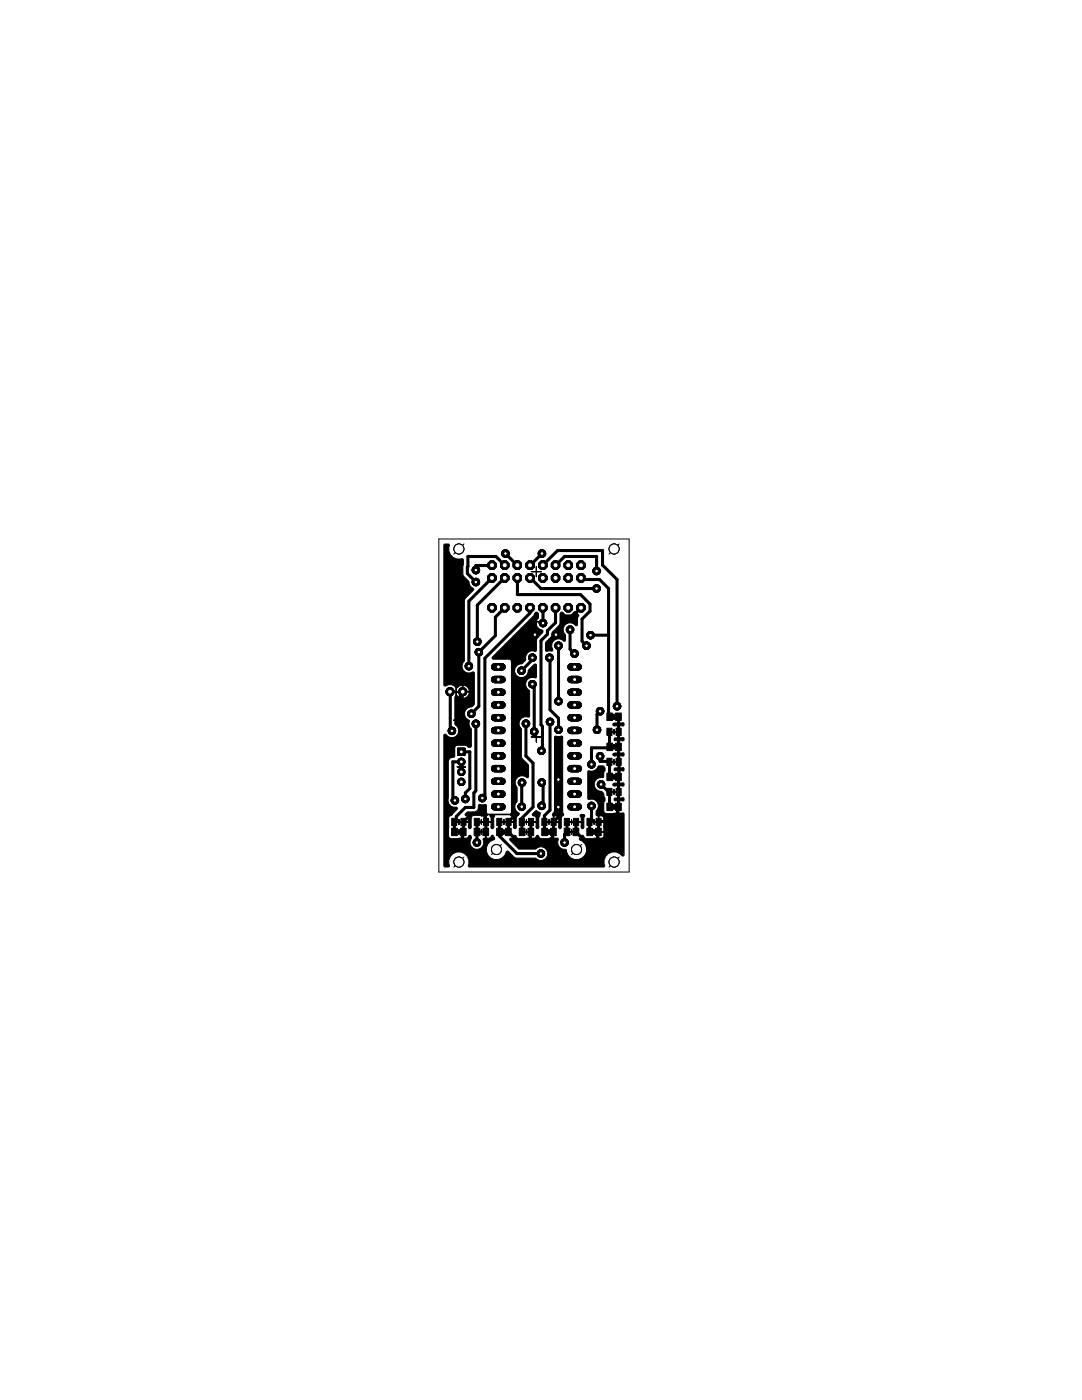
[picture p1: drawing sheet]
<svg xmlns="http://www.w3.org/2000/svg" width="216mm" height="279mm" viewBox="0 0 216 279" stroke-linecap="round" stroke-linejoin="round" font-family="sans-serif">
<g fill="none" stroke="#000" stroke-width=".2">
<path d="M106 114.1h2.1M107 113.1v2M90 138h2.1M91.1 137v2.1M106 124.1h2.1M107 123v2.1M90.5 143.8h1.2M91.1 143.2v1.1M91.2 153h1.7M92.1 152.2v1.7M106 147h2.1M107 146v2.1"/>
<path d="M122 143h1M122.1 152h.8M122.1 155h.9M122.1 158.1h.8M122.1 146h.8M122.1 149.1h.9M122.5 142.6v.9M122.5 145.6v.9M122.5 148.6v.9M122.5 151.6v.9M122.5 154.6v.9M122.5 157.6v.9"/>
<path d="M91.1 164h.9M91.1 166h.9M91.6 163.6v.9M91.6 165.6v.9M95.6 164h.9M95.6 166h.9M96.1 163.6v.8M96.1 165.6v.9M100.1 164h.9M100.1 166h.9M100.5 163.6v.9M100.5 165.6v.9"/>
<path d="M104.6 164h.9M104.6 166h.9M105.1 163.6v.8M105.1 165.6v.9M109.1 164h.9M109.1 166h.9M109.5 163.6v.8M109.5 165.6v.9M113.6 164h.8M113.6 166h.8M114 163.6v.8M114 165.6v.9"/>
<path d="M118.1 166h.9M118.1 164h.9M118.5 163.6v.8M118.5 165.6v.9M122.1 161h.9M122.5 160.6v.9"/>
</g>
<circle cx="98.2" cy="112.8" r=".89" fill="#000" stroke="#000" stroke-width=".2"/>
<circle cx="98.2" cy="112.8" r=".51" fill="#fff" stroke="#000" stroke-width=".2"/>
<circle cx="100.7" cy="112.8" r=".89" fill="#000" stroke="#000" stroke-width=".2"/>
<circle cx="100.7" cy="112.8" r=".51" fill="#fff" stroke="#000" stroke-width=".2"/>
<circle cx="103.2" cy="112.8" r=".89" fill="#000" stroke="#000" stroke-width=".2"/>
<circle cx="103.2" cy="112.8" r=".51" fill="#fff" stroke="#000" stroke-width=".2"/>
<circle cx="105.8" cy="112.8" r=".89" fill="#000" stroke="#000" stroke-width=".2"/>
<circle cx="105.8" cy="112.8" r=".51" fill="#fff" stroke="#000" stroke-width=".2"/>
<circle cx="108.3" cy="112.8" r=".89" fill="#000" stroke="#000" stroke-width=".2"/>
<circle cx="108.3" cy="112.8" r=".51" fill="#fff" stroke="#000" stroke-width=".2"/>
<circle cx="110.8" cy="112.8" r=".89" fill="#000" stroke="#000" stroke-width=".2"/>
<circle cx="110.8" cy="112.8" r=".51" fill="#fff" stroke="#000" stroke-width=".2"/>
<circle cx="113.4" cy="112.8" r=".89" fill="#000" stroke="#000" stroke-width=".2"/>
<circle cx="113.4" cy="112.8" r=".51" fill="#fff" stroke="#000" stroke-width=".2"/>
<circle cx="115.9" cy="112.8" r=".89" fill="#000" stroke="#000" stroke-width=".2"/>
<circle cx="115.9" cy="112.8" r=".51" fill="#fff" stroke="#000" stroke-width=".2"/>
<circle cx="98.2" cy="115.3" r=".89" fill="#000" stroke="#000" stroke-width=".2"/>
<circle cx="98.2" cy="115.3" r=".51" fill="#fff" stroke="#000" stroke-width=".2"/>
<circle cx="100.7" cy="115.3" r=".89" fill="#000" stroke="#000" stroke-width=".2"/>
<circle cx="100.7" cy="115.3" r=".51" fill="#fff" stroke="#000" stroke-width=".2"/>
<circle cx="103.2" cy="115.3" r=".89" fill="#000" stroke="#000" stroke-width=".2"/>
<circle cx="103.2" cy="115.3" r=".51" fill="#fff" stroke="#000" stroke-width=".2"/>
<circle cx="105.8" cy="115.3" r=".89" fill="#000" stroke="#000" stroke-width=".2"/>
<circle cx="105.8" cy="115.3" r=".51" fill="#fff" stroke="#000" stroke-width=".2"/>
<circle cx="108.3" cy="115.3" r=".89" fill="#000" stroke="#000" stroke-width=".2"/>
<circle cx="108.3" cy="115.3" r=".51" fill="#fff" stroke="#000" stroke-width=".2"/>
<circle cx="110.8" cy="115.3" r=".89" fill="#000" stroke="#000" stroke-width=".2"/>
<circle cx="110.8" cy="115.3" r=".51" fill="#fff" stroke="#000" stroke-width=".2"/>
<circle cx="113.4" cy="115.3" r=".89" fill="#000" stroke="#000" stroke-width=".2"/>
<circle cx="113.4" cy="115.3" r=".51" fill="#fff" stroke="#000" stroke-width=".2"/>
<circle cx="115.9" cy="115.3" r=".89" fill="#000" stroke="#000" stroke-width=".2"/>
<circle cx="115.9" cy="115.3" r=".51" fill="#fff" stroke="#000" stroke-width=".2"/>
<path d="M106 124.1h2.1M107 123v2.1" fill="none" stroke="#000" stroke-width=".2"/>
<circle cx="115.9" cy="121.3" r=".89" fill="#000" stroke="#000" stroke-width=".2"/>
<circle cx="115.9" cy="121.3" r=".51" fill="#fff" stroke="#000" stroke-width=".2"/>
<circle cx="113.4" cy="121.3" r=".89" fill="#000" stroke="#000" stroke-width=".2"/>
<circle cx="113.4" cy="121.3" r=".51" fill="#fff" stroke="#000" stroke-width=".2"/>
<circle cx="110.8" cy="121.3" r=".89" fill="#000" stroke="#000" stroke-width=".2"/>
<circle cx="110.8" cy="121.3" r=".51" fill="#fff" stroke="#000" stroke-width=".2"/>
<circle cx="108.3" cy="121.3" r=".89" fill="#000" stroke="#000" stroke-width=".2"/>
<circle cx="108.3" cy="121.3" r=".51" fill="#fff" stroke="#000" stroke-width=".2"/>
<circle cx="105.8" cy="121.3" r=".89" fill="#000" stroke="#000" stroke-width=".2"/>
<circle cx="105.8" cy="121.3" r=".51" fill="#fff" stroke="#000" stroke-width=".2"/>
<circle cx="103.2" cy="121.3" r=".89" fill="#000" stroke="#000" stroke-width=".2"/>
<circle cx="103.2" cy="121.3" r=".51" fill="#fff" stroke="#000" stroke-width=".2"/>
<circle cx="100.7" cy="121.3" r=".89" fill="#000" stroke="#000" stroke-width=".2"/>
<circle cx="100.7" cy="121.3" r=".51" fill="#fff" stroke="#000" stroke-width=".2"/>
<circle cx="98.2" cy="121.3" r=".89" fill="#000" stroke="#000" stroke-width=".2"/>
<circle cx="98.2" cy="121.3" r=".51" fill="#fff" stroke="#000" stroke-width=".2"/>
<path d="M91.2 153h1.7M92.1 152.2v1.7" fill="none" stroke="#000" stroke-width=".2"/>
<path d="M91.3 149.3h1.5v1.5h-1.5z" fill="#000" stroke="#000" stroke-width=".2"/>
<circle cx="92.1" cy="150.1" r=".4" fill="#fff" stroke="#000" stroke-width=".2"/>
<circle cx="92.1" cy="152" r=".72" fill="#000" stroke="#000" stroke-width=".2"/>
<circle cx="92.1" cy="152" r=".4" fill="#fff" stroke="#000" stroke-width=".2"/>
<circle cx="92.1" cy="154.1" r=".72" fill="#000" stroke="#000" stroke-width=".2"/>
<circle cx="92.1" cy="154.1" r=".4" fill="#fff" stroke="#000" stroke-width=".2"/>
<circle cx="92.1" cy="156" r=".72" fill="#000" stroke="#000" stroke-width=".2"/>
<circle cx="92.1" cy="156" r=".4" fill="#fff" stroke="#000" stroke-width=".2"/>
<path d="M90 138h2.1M91.1 137v2.1M90.5 143.8h1.2M91.1 143.2v1.1" fill="none" stroke="#000" stroke-width=".2"/>
<circle cx="89.8" cy="138" r=".8" fill="#000" stroke="#000" stroke-width=".2"/>
<circle cx="89.8" cy="138" r=".49" fill="#fff" stroke="#000" stroke-width=".2"/>
<circle cx="92.3" cy="138" r=".8" fill="#000" stroke="#000" stroke-width=".2"/>
<circle cx="92.3" cy="138" r=".49" fill="#fff" stroke="#000" stroke-width=".2"/>
<path d="M106 147h2.1M107 146v2.1" fill="none" stroke="#000" stroke-width=".2"/>
<path d="M113.9 133.1h1.5" fill="none" stroke="#000" stroke-width="1.5"/>
<circle cx="114.7" cy="133.1" r=".4" fill="#fff" stroke="#000" stroke-width=".2"/>
<path d="M113.9 135.6h1.5" fill="none" stroke="#000" stroke-width="1.5"/>
<circle cx="114.7" cy="135.6" r=".4" fill="#fff" stroke="#000" stroke-width=".2"/>
<path d="M113.9 138.2h1.5" fill="none" stroke="#000" stroke-width="1.5"/>
<circle cx="114.7" cy="138.2" r=".4" fill="#fff" stroke="#000" stroke-width=".2"/>
<path d="M113.9 140.7h1.5" fill="none" stroke="#000" stroke-width="1.5"/>
<circle cx="114.7" cy="140.7" r=".4" fill="#fff" stroke="#000" stroke-width=".2"/>
<path d="M113.9 143.2h1.5" fill="none" stroke="#000" stroke-width="1.5"/>
<circle cx="114.7" cy="143.2" r=".4" fill="#fff" stroke="#000" stroke-width=".2"/>
<path d="M113.9 145.8h1.5" fill="none" stroke="#000" stroke-width="1.5"/>
<circle cx="114.7" cy="145.8" r=".4" fill="#fff" stroke="#000" stroke-width=".2"/>
<path d="M113.9 148.3h1.5" fill="none" stroke="#000" stroke-width="1.5"/>
<circle cx="114.7" cy="148.3" r=".4" fill="#fff" stroke="#000" stroke-width=".2"/>
<path d="M113.9 150.9h1.5" fill="none" stroke="#000" stroke-width="1.5"/>
<circle cx="114.7" cy="150.9" r=".4" fill="#fff" stroke="#000" stroke-width=".2"/>
<path d="M113.9 153.4h1.5" fill="none" stroke="#000" stroke-width="1.5"/>
<circle cx="114.7" cy="153.4" r=".4" fill="#fff" stroke="#000" stroke-width=".2"/>
<path d="M113.9 155.9h1.5" fill="none" stroke="#000" stroke-width="1.5"/>
<circle cx="114.7" cy="155.9" r=".4" fill="#fff" stroke="#000" stroke-width=".2"/>
<path d="M113.9 158.5h1.5" fill="none" stroke="#000" stroke-width="1.5"/>
<circle cx="114.7" cy="158.5" r=".4" fill="#fff" stroke="#000" stroke-width=".2"/>
<path d="M113.9 161h1.5" fill="none" stroke="#000" stroke-width="1.5"/>
<circle cx="114.7" cy="161" r=".4" fill="#fff" stroke="#000" stroke-width=".2"/>
<path d="M98.7 161h1.5" fill="none" stroke="#000" stroke-width="1.5"/>
<circle cx="99.4" cy="161" r=".4" fill="#fff" stroke="#000" stroke-width=".2"/>
<path d="M98.7 158.5h1.5" fill="none" stroke="#000" stroke-width="1.5"/>
<circle cx="99.4" cy="158.5" r=".4" fill="#fff" stroke="#000" stroke-width=".2"/>
<path d="M98.7 155.9h1.5" fill="none" stroke="#000" stroke-width="1.5"/>
<circle cx="99.4" cy="155.9" r=".4" fill="#fff" stroke="#000" stroke-width=".2"/>
<path d="M98.7 153.4h1.5" fill="none" stroke="#000" stroke-width="1.5"/>
<circle cx="99.4" cy="153.4" r=".4" fill="#fff" stroke="#000" stroke-width=".2"/>
<path d="M98.7 150.9h1.5" fill="none" stroke="#000" stroke-width="1.5"/>
<circle cx="99.4" cy="150.9" r=".4" fill="#fff" stroke="#000" stroke-width=".2"/>
<path d="M98.7 148.3h1.5" fill="none" stroke="#000" stroke-width="1.5"/>
<circle cx="99.4" cy="148.3" r=".4" fill="#fff" stroke="#000" stroke-width=".2"/>
<path d="M98.7 145.8h1.5" fill="none" stroke="#000" stroke-width="1.5"/>
<circle cx="99.4" cy="145.8" r=".4" fill="#fff" stroke="#000" stroke-width=".2"/>
<path d="M98.7 143.2h1.5" fill="none" stroke="#000" stroke-width="1.5"/>
<circle cx="99.4" cy="143.2" r=".4" fill="#fff" stroke="#000" stroke-width=".2"/>
<path d="M98.7 140.7h1.5" fill="none" stroke="#000" stroke-width="1.5"/>
<circle cx="99.4" cy="140.7" r=".4" fill="#fff" stroke="#000" stroke-width=".2"/>
<path d="M98.7 138.2h1.5" fill="none" stroke="#000" stroke-width="1.5"/>
<circle cx="99.4" cy="138.2" r=".4" fill="#fff" stroke="#000" stroke-width=".2"/>
<path d="M98.7 135.6h1.5" fill="none" stroke="#000" stroke-width="1.5"/>
<circle cx="99.4" cy="135.6" r=".4" fill="#fff" stroke="#000" stroke-width=".2"/>
<path d="M98.7 133.1h1.5" fill="none" stroke="#000" stroke-width="1.5"/>
<circle cx="99.4" cy="133.1" r=".4" fill="#fff" stroke="#000" stroke-width=".2"/>
<circle cx="94.1" cy="142.5" r=".74" fill="#000" stroke="#000" stroke-width=".2"/>
<circle cx="94.1" cy="142.5" r=".36" fill="#fff" stroke="#000" stroke-width=".2"/>
<circle cx="95.5" cy="130.2" r=".74" fill="#000" stroke="#000" stroke-width=".2"/>
<circle cx="95.5" cy="130.2" r=".36" fill="#fff" stroke="#000" stroke-width=".2"/>
<circle cx="117.8" cy="126.8" r=".74" fill="#000" stroke="#000" stroke-width=".2"/>
<circle cx="117.8" cy="126.8" r=".36" fill="#fff" stroke="#000" stroke-width=".2"/>
<circle cx="111.4" cy="155.6" r=".74" fill="#000" stroke="#000" stroke-width=".2"/>
<circle cx="111.4" cy="155.6" r=".36" fill="#fff" stroke="#000" stroke-width=".2"/>
<circle cx="111.4" cy="161.1" r=".74" fill="#000" stroke="#000" stroke-width=".2"/>
<circle cx="111.4" cy="161.1" r=".36" fill="#fff" stroke="#000" stroke-width=".2"/>
<circle cx="110.9" cy="126.7" r=".74" fill="#000" stroke="#000" stroke-width=".2"/>
<circle cx="110.9" cy="126.7" r=".36" fill="#fff" stroke="#000" stroke-width=".2"/>
<circle cx="106.7" cy="126.7" r=".74" fill="#000" stroke="#000" stroke-width=".2"/>
<circle cx="106.7" cy="126.7" r=".36" fill="#fff" stroke="#000" stroke-width=".2"/>
<circle cx="118" cy="152.5" r=".74" fill="#000" stroke="#000" stroke-width=".2"/>
<circle cx="118" cy="152.5" r=".36" fill="#fff" stroke="#000" stroke-width=".2"/>
<circle cx="95" cy="113.8" r=".74" fill="#000" stroke="#000" stroke-width=".2"/>
<circle cx="95" cy="113.8" r=".36" fill="#fff" stroke="#000" stroke-width=".2"/>
<circle cx="106.2" cy="136.5" r=".74" fill="#000" stroke="#000" stroke-width=".2"/>
<circle cx="106.2" cy="136.5" r=".36" fill="#fff" stroke="#000" stroke-width=".2"/>
<circle cx="106.6" cy="146" r=".74" fill="#000" stroke="#000" stroke-width=".2"/>
<circle cx="106.6" cy="146" r=".36" fill="#fff" stroke="#000" stroke-width=".2"/>
<circle cx="109.7" cy="144.1" r=".74" fill="#000" stroke="#000" stroke-width=".2"/>
<circle cx="109.7" cy="144.1" r=".36" fill="#fff" stroke="#000" stroke-width=".2"/>
<circle cx="119" cy="114" r=".74" fill="#000" stroke="#000" stroke-width=".2"/>
<circle cx="119" cy="114" r=".36" fill="#fff" stroke="#000" stroke-width=".2"/>
<circle cx="119.7" cy="150.9" r=".74" fill="#000" stroke="#000" stroke-width=".2"/>
<circle cx="119.7" cy="150.9" r=".36" fill="#fff" stroke="#000" stroke-width=".2"/>
<circle cx="95" cy="116.2" r=".74" fill="#000" stroke="#000" stroke-width=".2"/>
<circle cx="95" cy="116.2" r=".36" fill="#fff" stroke="#000" stroke-width=".2"/>
<circle cx="111.4" cy="128.9" r=".74" fill="#000" stroke="#000" stroke-width=".2"/>
<circle cx="111.4" cy="128.9" r=".36" fill="#fff" stroke="#000" stroke-width=".2"/>
<circle cx="111.4" cy="140" r=".74" fill="#000" stroke="#000" stroke-width=".2"/>
<circle cx="111.4" cy="140" r=".36" fill="#fff" stroke="#000" stroke-width=".2"/>
<circle cx="104.9" cy="144.4" r=".74" fill="#000" stroke="#000" stroke-width=".2"/>
<circle cx="104.9" cy="144.4" r=".36" fill="#fff" stroke="#000" stroke-width=".2"/>
<circle cx="119" cy="117.5" r=".74" fill="#000" stroke="#000" stroke-width=".2"/>
<circle cx="119" cy="117.5" r=".36" fill="#fff" stroke="#000" stroke-width=".2"/>
<circle cx="119.9" cy="156.5" r=".74" fill="#000" stroke="#000" stroke-width=".2"/>
<circle cx="119.9" cy="156.5" r=".36" fill="#fff" stroke="#000" stroke-width=".2"/>
<circle cx="100.9" cy="110.5" r=".74" fill="#000" stroke="#000" stroke-width=".2"/>
<circle cx="100.9" cy="110.5" r=".36" fill="#fff" stroke="#000" stroke-width=".2"/>
<circle cx="104.1" cy="133.9" r=".74" fill="#000" stroke="#000" stroke-width=".2"/>
<circle cx="104.1" cy="133.9" r=".36" fill="#fff" stroke="#000" stroke-width=".2"/>
<circle cx="106.2" cy="131.3" r=".74" fill="#000" stroke="#000" stroke-width=".2"/>
<circle cx="106.2" cy="131.3" r=".36" fill="#fff" stroke="#000" stroke-width=".2"/>
<circle cx="109.6" cy="131.3" r=".74" fill="#000" stroke="#000" stroke-width=".2"/>
<circle cx="109.6" cy="131.3" r=".36" fill="#fff" stroke="#000" stroke-width=".2"/>
<circle cx="111.4" cy="145.6" r=".74" fill="#000" stroke="#000" stroke-width=".2"/>
<circle cx="111.4" cy="145.6" r=".36" fill="#fff" stroke="#000" stroke-width=".2"/>
<circle cx="117" cy="128.9" r=".74" fill="#000" stroke="#000" stroke-width=".2"/>
<circle cx="117" cy="128.9" r=".36" fill="#fff" stroke="#000" stroke-width=".2"/>
<circle cx="107.9" cy="170.3" r=".74" fill="#000" stroke="#000" stroke-width=".2"/>
<circle cx="107.9" cy="170.3" r=".36" fill="#fff" stroke="#000" stroke-width=".2"/>
<circle cx="108.1" cy="160.8" r=".74" fill="#000" stroke="#000" stroke-width=".2"/>
<circle cx="108.1" cy="160.8" r=".36" fill="#fff" stroke="#000" stroke-width=".2"/>
<circle cx="108.1" cy="156.2" r=".74" fill="#000" stroke="#000" stroke-width=".2"/>
<circle cx="108.1" cy="156.2" r=".36" fill="#fff" stroke="#000" stroke-width=".2"/>
<circle cx="95" cy="144.4" r=".74" fill="#000" stroke="#000" stroke-width=".2"/>
<circle cx="95" cy="144.4" r=".36" fill="#fff" stroke="#000" stroke-width=".2"/>
<circle cx="93.6" cy="132.9" r=".74" fill="#000" stroke="#000" stroke-width=".2"/>
<circle cx="93.6" cy="132.9" r=".36" fill="#fff" stroke="#000" stroke-width=".2"/>
<circle cx="112.6" cy="168.1" r=".74" fill="#000" stroke="#000" stroke-width=".2"/>
<circle cx="112.6" cy="168.1" r=".36" fill="#fff" stroke="#000" stroke-width=".2"/>
<circle cx="123.1" cy="140.9" r=".74" fill="#000" stroke="#000" stroke-width=".2"/>
<circle cx="123.1" cy="140.9" r=".36" fill="#fff" stroke="#000" stroke-width=".2"/>
<circle cx="95.2" cy="168.1" r=".74" fill="#000" stroke="#000" stroke-width=".2"/>
<circle cx="95.2" cy="168.1" r=".36" fill="#fff" stroke="#000" stroke-width=".2"/>
<circle cx="104.1" cy="161" r=".74" fill="#000" stroke="#000" stroke-width=".2"/>
<circle cx="104.1" cy="161" r=".36" fill="#fff" stroke="#000" stroke-width=".2"/>
<circle cx="104.2" cy="156.2" r=".74" fill="#000" stroke="#000" stroke-width=".2"/>
<circle cx="104.2" cy="156.2" r=".36" fill="#fff" stroke="#000" stroke-width=".2"/>
<circle cx="95.2" cy="128.1" r=".74" fill="#000" stroke="#000" stroke-width=".2"/>
<circle cx="95.2" cy="128.1" r=".36" fill="#fff" stroke="#000" stroke-width=".2"/>
<circle cx="118" cy="160.8" r=".74" fill="#000" stroke="#000" stroke-width=".2"/>
<circle cx="118" cy="160.8" r=".36" fill="#fff" stroke="#000" stroke-width=".2"/>
<circle cx="108.1" cy="110.5" r=".74" fill="#000" stroke="#000" stroke-width=".2"/>
<circle cx="108.1" cy="110.5" r=".36" fill="#fff" stroke="#000" stroke-width=".2"/>
<circle cx="119.7" cy="141.9" r=".74" fill="#000" stroke="#000" stroke-width=".2"/>
<circle cx="119.7" cy="141.9" r=".36" fill="#fff" stroke="#000" stroke-width=".2"/>
<circle cx="119.1" cy="145.6" r=".74" fill="#000" stroke="#000" stroke-width=".2"/>
<circle cx="119.1" cy="145.6" r=".36" fill="#fff" stroke="#000" stroke-width=".2"/>
<circle cx="96.2" cy="159.3" r=".74" fill="#000" stroke="#000" stroke-width=".2"/>
<circle cx="96.2" cy="159.3" r=".36" fill="#fff" stroke="#000" stroke-width=".2"/>
<circle cx="108" cy="149.8" r=".74" fill="#000" stroke="#000" stroke-width=".2"/>
<circle cx="108" cy="149.8" r=".36" fill="#fff" stroke="#000" stroke-width=".2"/>
<circle cx="90.8" cy="159.7" r=".74" fill="#000" stroke="#000" stroke-width=".2"/>
<circle cx="90.8" cy="159.7" r=".36" fill="#fff" stroke="#000" stroke-width=".2"/>
<circle cx="92.9" cy="159.4" r=".74" fill="#000" stroke="#000" stroke-width=".2"/>
<circle cx="92.9" cy="159.4" r=".36" fill="#fff" stroke="#000" stroke-width=".2"/>
<circle cx="114.6" cy="130.5" r=".74" fill="#000" stroke="#000" stroke-width=".2"/>
<circle cx="114.6" cy="130.5" r=".36" fill="#fff" stroke="#000" stroke-width=".2"/>
<circle cx="113.7" cy="125.7" r=".74" fill="#000" stroke="#000" stroke-width=".2"/>
<circle cx="113.7" cy="125.7" r=".36" fill="#fff" stroke="#000" stroke-width=".2"/>
<circle cx="108.4" cy="124.4" r=".74" fill="#000" stroke="#000" stroke-width=".2"/>
<circle cx="108.4" cy="124.4" r=".36" fill="#fff" stroke="#000" stroke-width=".2"/>
<circle cx="90.2" cy="145.9" r=".74" fill="#000" stroke="#000" stroke-width=".2"/>
<circle cx="90.2" cy="145.9" r=".36" fill="#fff" stroke="#000" stroke-width=".2"/>
<g fill="none" stroke="#000" stroke-width=".2">
<path d="M106 114.1h2.1M107 113.1v2M90 138h2.1M91.1 137v2.1M106 124.1h2.1M107 123v2.1M90.5 143.8h1.2M91.1 143.2v1.1M91.2 153h1.7M92.1 152.2v1.7M106 147h2.1M107 146v2.1"/>
<path d="M122 143h1M122.1 152h.8M122.1 155h.9M122.1 158.1h.8M122.1 146h.8M122.1 149.1h.9M122.5 142.6v.9M122.5 145.6v.9M122.5 148.6v.9M122.5 151.6v.9M122.5 154.6v.9M122.5 157.6v.9"/>
<path d="M91.1 164h.9M91.1 166h.9M91.6 163.6v.9M91.6 165.6v.9M95.6 164h.9M95.6 166h.9M96.1 163.6v.8M96.1 165.6v.9M100.1 164h.9M100.1 166h.9M100.5 163.6v.9M100.5 165.6v.9"/>
<path d="M104.6 164h.9M104.6 166h.9M105.1 163.6v.8M105.1 165.6v.9M109.1 164h.9M109.1 166h.9M109.5 163.6v.8M109.5 165.6v.9M113.6 164h.8M113.6 166h.8M114 163.6v.8M114 165.6v.9"/>
<path d="M118.1 166h.9M118.1 164h.9M118.5 163.6v.8M118.5 165.6v.9M122.1 161h.9M122.5 160.6v.9"/>
</g>
<g fill="#000" stroke="#000" stroke-width=".2">
<path d="M121.1 142.3h1.1v1.5h-1.1zM121.1 151.3h1v1.5h-1zM121.1 154.3h1.1v1.5h-1.1zM121.1 157.3h1v1.5h-1zM121.1 145.3h1v1.5h-1zM121.1 148.3h1.1v1.5h-1.1zM122.8 142.3h1.2v1.5h-1.2zM122.8 154.3h1.2v1.5h-1.2zM122.8 148.3h1.2v1.5h-1.2zM122.9 151.3h1.1v1.5h-1.1zM122.9 157.3h1.1v1.5h-1.1zM122.9 145.3h1.1v1.5h-1.1z"/>
<path d="M90.1 165.3h1.1v1.5h-1.1zM90.1 163.3h1v1.5h-1zM91.9 165.3h1.1v1.5h-1.1zM92 163.3h1v1.5h-1zM94.6 165.3h1.2v1.5h-1.2zM94.6 163.3h1.1v1.5h-1.1zM96.4 165.3h1.1v1.5h-1.1zM96.5 163.3h1v1.5h-1zM99.1 165.3h1.1v1.5h-1.1zM99.1 163.3h1v1.5h-1zM100.9 165.3h1.1v1.5h-1.1zM101 163.3h1v1.5h-1z"/>
<path d="M103.6 163.3h1v1.5h-1zM103.6 165.3h1.2v1.5h-1.2zM105.3 165.3h1.2v1.5h-1.2zM105.5 163.3h1v1.5h-1zM108.1 165.3h1.1v1.5h-1.1zM108.1 163.3h1v1.5h-1zM109.9 165.3h1.1v1.5h-1.1zM110 163.3h1v1.5h-1zM112.6 165.3h1.1v1.5h-1.1zM112.6 163.3h1v1.5h-1zM114.3 165.3h1.2v1.5h-1.2zM114.4 163.3h1.1v1.5h-1.1z"/>
<path d="M117.1 165.3h1.1v1.5h-1.1zM117.1 163.3h1v1.5h-1zM118.8 165.3h1.2v1.5h-1.2zM118.9 163.3h1.1v1.5h-1.1zM121.1 160.3h1.1v1.5h-1.1zM122.8 160.3h1.2v1.5h-1.2z"/>
<circle cx="98.2" cy="112.8" r=".89"/>
</g>
<g fill="none" stroke="#000" stroke-width=".61">
<path d="M98.2 112.8l-3.2 .1v.9M98.2 115.3l-4.6 4.7v12.9M100.7 112.8l-1.7-1.7h-5.6l-.1 3.4 1.7 1.7M100.7 115.3l-5.5 5.5v7.3M100.9 110.5l2.3 2.3M103.2 115.3l.1 3.4h12.5l1.9 1.9v1.4l-1.6 1.5v4.5l.9 .9M105.8 115.3l2.1 2.2h11.1M108.1 110.5l-2.3 2.3M108.3 112.8l3-2.9h8.9v2.9l2.9 2.9v25.2M110.8 112.8l1.8-1.7h6.4v2.9M115.9 115.3v.4h3.7l1.8 1.8v25.4l.3 .1M89.8 138l.1 7.5 .3 .4"/>
<path d="M92.3 138l-.4 .5v8.9l-2.8 2.8v16.8l.7 .7h2.5v-1.5l.1-.2M100.7 121.3l-1.9 1.9v3.7l-3.3 3.3v10.7l-1.4 1.6M105.8 121.3l-.1 1.1-8.9 9v27.4l-.6 .5M106.2 136.5l.4 .4v9.1M106.2 131.3v.4l-2.1 2.2M106.7 126.7l-4.4 4.4v32l-.8 .9M108.3 121.3l.1 3.1M109.6 131.3l.1 .1v10.2l1.7 1.7v2.3M110.8 121.3v3l-1.6 1.6v.7l-1.3 1.3v16.8l.3 .2v4.7l-.2 .2M111.4 128.9v11.1M113.7 125.7v3.9l.9 .9M115.9 121.3l-2.7 2.7h-1.2v1.6l-1.1 1.1"/>
<path d="M117.8 126.8h3.6M92.1 152h-1.7v7.3l.4 .4M92.1 150.1h1.6v7.3l-.8 .8v1.2M95 144.4v13.4l-.4 .4v2.9h-1.7l-1.8 1.8v.7l-.5 .4M104.2 156.2l-.1 4.8M104.9 144.4v6.5l1.5 1.4v8.8l-2.3 2.2v2.7M108.1 156.2l.3 .2v4.1l-.3 .3M109.7 144.1v17.6l-1.1 1.1v3.2M111.4 155.6l.5 .5v4.5l-.5 .5 .5 .5v.8l-1.4 1.6M119.7 150.9v1.1h1.9M119.7 141.9l-.6 .7v3M119.9 156.5l1.4 1.4 .3 .2"/>
<path d="M121.6 146h.1M121.6 158.1h.1M121.6 152h.1M121.6 146l.1 3.1-.3 .1h-3.4v3.3M121.6 152l.1 3M121.6 158.1l.1 2.9M123.4 143h.1M123.4 149.1l.1 2.9v2.8l-.1 .2M123.4 149.1h.1M123.4 155h.1M123.4 143v6.1M123.4 155v6"/>
<path d="M90.6 164h.1M90.7 164v2M92.4 166h.1M95.1 164l.1 2M95.2 166h.1M95.2 166v2.1M97 164l-.1 2.2M97 164.1l-.2-.3v-1.5h-2.7l-1.6 1.7v2M99.6 164l.1 2.9 3.4 3.4h4.8M99.7 166h.1M101.4 166l1.7 1.7h6.5M101.4 166l-.1 .3"/>
<path d="M101.5 164h.1M101.5 164l-.1 2M104.1 166h.1M105.9 164h.1M105.9 164v2l-.2 .2v1.5M108.6 164h.1M108.6 166h.1M109.6 167.7l.2 .2v3.9h6.2l1.3-1.3v-2.8M110.4 166h.1M110.4 166l-.2 .2v.9l-.6 .6M110.4 164h.1M110.4 164v2"/>
<path d="M113.1 164h.1M113.1 166h.1M113.1 164v2M113.2 166l-.6 .5v1.6M114.9 166h.1M114.9 166l1.7 1.7h2.6v-1.5l.2-.2M114.9 164h.1M114.9 164v2M117.6 164h.1M117.6 164l.1 2M118 160.8v2.8l-.4 .4M119.4 166h.1"/>
<path d="M119.4 164v2M119.4 164l.1 .1M123.4 161l-.2 .2v2.7l-3.8 .1M123.4 161h.1"/>
</g>
<path d="M88.6 108.6v28.1v.2h.3a1.6 1.6 0 0 1 2.2 .4l.5-.4 .7-.2v2.7l-.7-.2-.5-.4-.3 .4v5.4a1.41 1.41 0 0 1 .3 2.2 1.41 1.41 0 0 1-2.2-.3h-.2l-.1 .3v26l.2 .2h.6l.3-.1a2.06 2.06 0 0 1 1.9-2.9 2.06 2.06 0 0 1 1.9 2.9l.2 .1h26.7l.3-.2a2.03 2.03 0 0 1 .9-2.6 2.03 2.03 0 0 1 2.6 .6h.2l.1-.2v-8.1l-.1-.3-.9 .1v-2.5h.9a.35 .35 0 0 0 .1-.4 .35 .35 0 0 0-.3-.2l-.7 .1v-2.5l.8 .1a.33 .33 0 0 0 .2-.4 .33 .33 0 0 0-.4-.2h-.6v-2.5l.9 .1a.35 .35 0 0 0 .1-.4 .35 .35 0 0 0-.3-.3l-.7 .1v-2.5l.8 .1a.33 .33 0 0 0 .2-.4 .33 .33 0 0 0-.4-.2h-.6v-2.5l.9 .1a.35 .35 0 0 0 .1-.4 .35 .35 0 0 0-.3-.3l-.7 .1v-2.5l.8 .1a.33 .33 0 0 0 .2-.4 .33 .33 0 0 0-.4-.2h-.6v-1.3h-.2v1.3h-.6a.33 .33 0 0 0-.4 .4 .33 .33 0 0 0 .5 .1h.6v2.5h-.6a.28 .28 0 0 0-.3 .2 .28 .28 0 0 0 .3 .3h.5v2.5h-.6a.33 .33 0 0 0-.4 .4 .33 .33 0 0 0 .5 .1h.6v2.5h-.6a.28 .28 0 0 0-.3 .2 .28 .28 0 0 0 .3 .3h.5v2.5h-.6a.33 .33 0 0 0-.4 .4 .33 .33 0 0 0 .5 .1h.6v2.5h-.6a.28 .28 0 0 0-.3 .2 .28 .28 0 0 0 .3 .3h.5v2.5l-.9 .1h-1.4l-.4-.3v-2.1a.83 .83 0 0 0-.1-1.1v-.5l-.4-.4a1.42 1.42 0 0 1-1.5-1.6 1.42 1.42 0 0 1 1.7-1.2l.2-.3v-.7a.89 .89 0 0 0 0-1.2l-.2-.2-.9 .1a1.47 1.47 0 0 1-2 .9l-.1 .3v5.2l.2 .3a1.4 1.4 0 0 1 1.7 .6 1.4 1.4 0 0 1-.3 1.8l.1 .7 .4 .1v1.3h1.1v1.9h-1.2v1.3l-2.3 .1-.8-.7-.6 .6 .1 .3a2.04 2.04 0 0 1 .5 3.6 2.04 2.04 0 0 1-3.2-1.6 1.5 1.5 0 0 1-1.6-2.2l-.2-.1h-.7v-1.3h-.2v1.3l-2.3 .1-.8-.7-.4 .5-.8 .1v-1.3h-.2v1.3l-2.3 .1-.8-.7-.4 .5-.6 .2 .1 .3 1.7 1.7h3.4a1.39 1.39 0 0 1 2 .1 1.39 1.39 0 0 1-.1 2 1.39 1.39 0 0 1-2-.2h-3.8l-.4-.2-1.2-1.2h-.2a2.07 2.07 0 0 1-2.8 1.5 2.07 2.07 0 0 1-1-3l.5-.6 .7-.3 .1-.3-.3-.4-.3-.1-.5 .6h-.6v-1.3h-.1v1.3l-.5 .1a1.41 1.41 0 0 1-1.4 2.1 1.41 1.41 0 0 1-.9-2.3l-.2-.4-.2-.1-.4 .5-.8 .1v-1.3h-.1v1.3l-2.4 .1-.4-.3-.1-3.9 1.7-1.7v-.3a1.49 1.49 0 0 1-1.7-1.9v-7.4l.4-.6 .8-.3v-1.8l.3-.4 1.9-.1 .5 .4h.6l.1-3.5a1.67 1.67 0 0 1-.4-1.8 1.44 1.44 0 0 1-1-1.6 1.44 1.44 0 0 1 1.5-1.2l.5-.5v-6.2l-.3-.2a1.42 1.42 0 0 1-1.9-.3 1.42 1.42 0 0 1 .2-2v-12l.1-.3 1.7-1.7v-.3a1.64 1.64 0 0 1-1-1.5l-1-1-.1-.4 .1-2.9-.3-.2a2.06 2.06 0 0 1-2.2-.6 2.06 2.06 0 0 1-.3-2.2l-.3-.1zM92.4 136.7a1.24 1.24 0 0 1 1.2 1.3h-1.2zM92.4 138.1h1.2a1.24 1.24 0 0 1-1.2 1.3zM119.5 162.8h.6l.3 .2 .1 1h-1zM119.5 166.1h1v.8l-.2 .3-.8 .1zM111.9 122.2l-.2 .3v1.9l-.1 .4-1.4 1.4-.2 .9-1.1 1.1v1.7h1.2l.2-.1a1.46 1.46 0 0 1 .3-2 1.46 1.46 0 0 1 2 .2l.2-.2v-1a1.41 1.41 0 0 1 0-2.1 1.41 1.41 0 0 1 2.1 .2l.3-.2v-1.3l.3-.6-.6-.7h-.3l-.6 .6h-1.2l-.6-.5zM106.9 122.2l-.4 .7-8.3 8.4 .2 .3h3.2l.4 .4v30.3a.26 .26 0 0 0-.2 .3 .26 .26 0 0 0 .3 .2l.4 .4v.8h-1.1v.1h1.1v.7a.33 .33 0 0 0 .2 .6 .33 .33 0 0 0 .3-.5l.1-1.9a.57 .57 0 0 0 .4-.8 1.42 1.42 0 0 1-.3-2.3v-2.7a1.42 1.42 0 0 1 0-2 1.42 1.42 0 0 1 2 0l.3-.2-.1-2.3-1.2-1.3-.2-.4v-5.5a1.44 1.44 0 0 1-.2-1.8 1.44 1.44 0 0 1 1.7-.6l.2-.2v-5a1.43 1.43 0 0 1-.7-1.9 1.43 1.43 0 0 1 1.9-.7l.1-.2v-2.5h-.4l-1.1 1.1a1.41 1.41 0 0 1-1.4 1.5 1.41 1.41 0 0 1-1.4-1.4 1.41 1.41 0 0 1 1.5-1.4l.6-.6a1.55 1.55 0 0 1 1.9-1.8l.3-.2v-2.1l.2-.4 1.1-1a.32 .32 0 0 0 .1-.4 .32 .32 0 0 0-.3-.2 1.44 1.44 0 0 1-.7-2.5v-.8l-.3-.2zM110.7 147l-.1 14.9-.4 .7 .2 .2v1.3h1.1v.7a.33 .33 0 0 0 .2 .6 .33 .33 0 0 0 .3-.5v-1.7l.3-.4a.37 .37 0 0 0 .2-.3 .37 .37 0 0 0-.2-.4v-15l-.3-.2zM110.5 162.8h.6l.3 .2 .1 1h-1zM93.2 162.1l-.4 .5 .6 .4 .1 1h-1.1v.1h1.1v.7a.33 .33 0 0 0 .2 .6 .33 .33 0 0 0 .3-.5v-1.7l.5-.5 2.4 .1v1.3h1.1v.7a.33 .33 0 0 0 .2 .6 .33 .33 0 0 0 .3-.5l.1-2.3-.6-.1-.2 .2 .2 .5v.8h-1v-1.2l.3-.2-.2-.5-.1-1.4-.2-.2h-1.1l-.2 .2a1.12 1.12 0 0 1-.8 1.3zM106.8 161.9l-.6 .7 .1 .2 .6 .2 .1 1h-1.1v.1h1.1v.7a.33 .33 0 0 0 .2 .6 .33 .33 0 0 0 .3-.5v-1.7l.3-.9-.7-.5zM115.8 162.6l.2 1.4h-1.1v.1h1.1v.7a.33 .33 0 0 0 .2 .6 .33 .33 0 0 0 .3-.5v-1.7l.2-.5-.3-.2z" fill-rule="evenodd" fill="#000" stroke="#000" stroke-width=".2"/>
<path d="M96.8 162.5h5.5" fill="none" stroke="#000" stroke-width=".32"/>
<circle cx="98.2" cy="112.8" r=".51" fill="#fff" stroke="#000" stroke-width=".2"/>
<circle cx="100.7" cy="112.8" r=".89" fill="#000" stroke="#000" stroke-width=".2"/>
<circle cx="100.7" cy="112.8" r=".51" fill="#fff" stroke="#000" stroke-width=".2"/>
<circle cx="103.2" cy="112.8" r=".89" fill="#000" stroke="#000" stroke-width=".2"/>
<circle cx="103.2" cy="112.8" r=".51" fill="#fff" stroke="#000" stroke-width=".2"/>
<circle cx="105.8" cy="112.8" r=".89" fill="#000" stroke="#000" stroke-width=".2"/>
<circle cx="105.8" cy="112.8" r=".51" fill="#fff" stroke="#000" stroke-width=".2"/>
<circle cx="108.3" cy="112.8" r=".89" fill="#000" stroke="#000" stroke-width=".2"/>
<circle cx="108.3" cy="112.8" r=".51" fill="#fff" stroke="#000" stroke-width=".2"/>
<circle cx="110.8" cy="112.8" r=".89" fill="#000" stroke="#000" stroke-width=".2"/>
<circle cx="110.8" cy="112.8" r=".51" fill="#fff" stroke="#000" stroke-width=".2"/>
<circle cx="113.4" cy="112.8" r=".89" fill="#000" stroke="#000" stroke-width=".2"/>
<circle cx="113.4" cy="112.8" r=".51" fill="#fff" stroke="#000" stroke-width=".2"/>
<circle cx="115.9" cy="112.8" r=".89" fill="#000" stroke="#000" stroke-width=".2"/>
<circle cx="115.9" cy="112.8" r=".51" fill="#fff" stroke="#000" stroke-width=".2"/>
<circle cx="98.2" cy="115.3" r=".89" fill="#000" stroke="#000" stroke-width=".2"/>
<circle cx="98.2" cy="115.3" r=".51" fill="#fff" stroke="#000" stroke-width=".2"/>
<circle cx="100.7" cy="115.3" r=".89" fill="#000" stroke="#000" stroke-width=".2"/>
<circle cx="100.7" cy="115.3" r=".51" fill="#fff" stroke="#000" stroke-width=".2"/>
<circle cx="103.2" cy="115.3" r=".89" fill="#000" stroke="#000" stroke-width=".2"/>
<circle cx="103.2" cy="115.3" r=".51" fill="#fff" stroke="#000" stroke-width=".2"/>
<circle cx="105.8" cy="115.3" r=".89" fill="#000" stroke="#000" stroke-width=".2"/>
<circle cx="105.8" cy="115.3" r=".51" fill="#fff" stroke="#000" stroke-width=".2"/>
<circle cx="108.3" cy="115.3" r=".89" fill="#000" stroke="#000" stroke-width=".2"/>
<circle cx="108.3" cy="115.3" r=".51" fill="#fff" stroke="#000" stroke-width=".2"/>
<circle cx="110.8" cy="115.3" r=".89" fill="#000" stroke="#000" stroke-width=".2"/>
<circle cx="110.8" cy="115.3" r=".51" fill="#fff" stroke="#000" stroke-width=".2"/>
<circle cx="113.4" cy="115.3" r=".89" fill="#000" stroke="#000" stroke-width=".2"/>
<circle cx="113.4" cy="115.3" r=".51" fill="#fff" stroke="#000" stroke-width=".2"/>
<circle cx="115.9" cy="115.3" r=".89" fill="#000" stroke="#000" stroke-width=".2"/>
<circle cx="115.9" cy="115.3" r=".51" fill="#fff" stroke="#000" stroke-width=".2"/>
<path d="M106 124.1h2.1M107 123v2.1" fill="none" stroke="#000" stroke-width=".2"/>
<circle cx="115.9" cy="121.3" r=".89" fill="#000" stroke="#000" stroke-width=".2"/>
<circle cx="115.9" cy="121.3" r=".51" fill="#fff" stroke="#000" stroke-width=".2"/>
<circle cx="113.4" cy="121.3" r=".89" fill="#000" stroke="#000" stroke-width=".2"/>
<circle cx="113.4" cy="121.3" r=".51" fill="#fff" stroke="#000" stroke-width=".2"/>
<circle cx="110.8" cy="121.3" r=".89" fill="#000" stroke="#000" stroke-width=".2"/>
<circle cx="110.8" cy="121.3" r=".51" fill="#fff" stroke="#000" stroke-width=".2"/>
<circle cx="108.3" cy="121.3" r=".89" fill="#000" stroke="#000" stroke-width=".2"/>
<circle cx="108.3" cy="121.3" r=".51" fill="#fff" stroke="#000" stroke-width=".2"/>
<circle cx="105.8" cy="121.3" r=".89" fill="#000" stroke="#000" stroke-width=".2"/>
<circle cx="105.8" cy="121.3" r=".51" fill="#fff" stroke="#000" stroke-width=".2"/>
<circle cx="103.2" cy="121.3" r=".89" fill="#000" stroke="#000" stroke-width=".2"/>
<circle cx="103.2" cy="121.3" r=".51" fill="#fff" stroke="#000" stroke-width=".2"/>
<circle cx="100.7" cy="121.3" r=".89" fill="#000" stroke="#000" stroke-width=".2"/>
<circle cx="100.7" cy="121.3" r=".51" fill="#fff" stroke="#000" stroke-width=".2"/>
<circle cx="98.2" cy="121.3" r=".89" fill="#000" stroke="#000" stroke-width=".2"/>
<circle cx="98.2" cy="121.3" r=".51" fill="#fff" stroke="#000" stroke-width=".2"/>
<path d="M91.2 153h1.7M92.1 152.2v1.7" fill="none" stroke="#000" stroke-width=".2"/>
<path d="M91.3 149.3h1.5v1.5h-1.5z" fill="#000" stroke="#000" stroke-width=".2"/>
<circle cx="92.1" cy="150.1" r=".4" fill="#fff" stroke="#000" stroke-width=".2"/>
<circle cx="92.1" cy="152" r=".72" fill="#000" stroke="#000" stroke-width=".2"/>
<circle cx="92.1" cy="152" r=".4" fill="#fff" stroke="#000" stroke-width=".2"/>
<circle cx="92.1" cy="154.1" r=".72" fill="#000" stroke="#000" stroke-width=".2"/>
<circle cx="92.1" cy="154.1" r=".4" fill="#fff" stroke="#000" stroke-width=".2"/>
<circle cx="92.1" cy="156" r=".72" fill="#000" stroke="#000" stroke-width=".2"/>
<circle cx="92.1" cy="156" r=".4" fill="#fff" stroke="#000" stroke-width=".2"/>
<path d="M90 138h2.1M91.1 137v2.1M90.5 143.8h1.2M91.1 143.2v1.1" fill="none" stroke="#000" stroke-width=".2"/>
<circle cx="89.8" cy="138" r=".8" fill="#000" stroke="#000" stroke-width=".2"/>
<circle cx="89.8" cy="138" r=".49" fill="#fff" stroke="#000" stroke-width=".2"/>
<circle cx="92.3" cy="138" r=".8" fill="#000" stroke="#000" stroke-width=".2"/>
<circle cx="92.3" cy="138" r=".49" fill="#fff" stroke="#000" stroke-width=".2"/>
<path d="M106 147h2.1M107 146v2.1" fill="none" stroke="#000" stroke-width=".2"/>
<path d="M113.9 133.1h1.5" fill="none" stroke="#000" stroke-width="1.5"/>
<circle cx="114.7" cy="133.1" r=".4" fill="#fff" stroke="#000" stroke-width=".2"/>
<path d="M113.9 135.6h1.5" fill="none" stroke="#000" stroke-width="1.5"/>
<circle cx="114.7" cy="135.6" r=".4" fill="#fff" stroke="#000" stroke-width=".2"/>
<path d="M113.9 138.2h1.5" fill="none" stroke="#000" stroke-width="1.5"/>
<circle cx="114.7" cy="138.2" r=".4" fill="#fff" stroke="#000" stroke-width=".2"/>
<path d="M113.9 140.7h1.5" fill="none" stroke="#000" stroke-width="1.5"/>
<circle cx="114.7" cy="140.7" r=".4" fill="#fff" stroke="#000" stroke-width=".2"/>
<path d="M113.9 143.2h1.5" fill="none" stroke="#000" stroke-width="1.5"/>
<circle cx="114.7" cy="143.2" r=".4" fill="#fff" stroke="#000" stroke-width=".2"/>
<path d="M113.9 145.8h1.5" fill="none" stroke="#000" stroke-width="1.5"/>
<circle cx="114.7" cy="145.8" r=".4" fill="#fff" stroke="#000" stroke-width=".2"/>
<path d="M113.9 148.3h1.5" fill="none" stroke="#000" stroke-width="1.5"/>
<circle cx="114.7" cy="148.3" r=".4" fill="#fff" stroke="#000" stroke-width=".2"/>
<path d="M113.9 150.9h1.5" fill="none" stroke="#000" stroke-width="1.5"/>
<circle cx="114.7" cy="150.9" r=".4" fill="#fff" stroke="#000" stroke-width=".2"/>
<path d="M113.9 153.4h1.5" fill="none" stroke="#000" stroke-width="1.5"/>
<circle cx="114.7" cy="153.4" r=".4" fill="#fff" stroke="#000" stroke-width=".2"/>
<path d="M113.9 155.9h1.5" fill="none" stroke="#000" stroke-width="1.5"/>
<circle cx="114.7" cy="155.9" r=".4" fill="#fff" stroke="#000" stroke-width=".2"/>
<path d="M113.9 158.5h1.5" fill="none" stroke="#000" stroke-width="1.5"/>
<circle cx="114.7" cy="158.5" r=".4" fill="#fff" stroke="#000" stroke-width=".2"/>
<path d="M113.9 161h1.5" fill="none" stroke="#000" stroke-width="1.5"/>
<circle cx="114.7" cy="161" r=".4" fill="#fff" stroke="#000" stroke-width=".2"/>
<path d="M98.7 161h1.5" fill="none" stroke="#000" stroke-width="1.5"/>
<circle cx="99.4" cy="161" r=".4" fill="#fff" stroke="#000" stroke-width=".2"/>
<path d="M98.7 158.5h1.5" fill="none" stroke="#000" stroke-width="1.5"/>
<circle cx="99.4" cy="158.5" r=".4" fill="#fff" stroke="#000" stroke-width=".2"/>
<path d="M98.7 155.9h1.5" fill="none" stroke="#000" stroke-width="1.5"/>
<circle cx="99.4" cy="155.9" r=".4" fill="#fff" stroke="#000" stroke-width=".2"/>
<path d="M98.7 153.4h1.5" fill="none" stroke="#000" stroke-width="1.5"/>
<circle cx="99.4" cy="153.4" r=".4" fill="#fff" stroke="#000" stroke-width=".2"/>
<path d="M98.7 150.9h1.5" fill="none" stroke="#000" stroke-width="1.5"/>
<circle cx="99.4" cy="150.9" r=".4" fill="#fff" stroke="#000" stroke-width=".2"/>
<path d="M98.7 148.3h1.5" fill="none" stroke="#000" stroke-width="1.5"/>
<circle cx="99.4" cy="148.3" r=".4" fill="#fff" stroke="#000" stroke-width=".2"/>
<path d="M98.7 145.8h1.5" fill="none" stroke="#000" stroke-width="1.5"/>
<circle cx="99.4" cy="145.8" r=".4" fill="#fff" stroke="#000" stroke-width=".2"/>
<path d="M98.7 143.2h1.5" fill="none" stroke="#000" stroke-width="1.5"/>
<circle cx="99.4" cy="143.2" r=".4" fill="#fff" stroke="#000" stroke-width=".2"/>
<path d="M98.7 140.7h1.5" fill="none" stroke="#000" stroke-width="1.5"/>
<circle cx="99.4" cy="140.7" r=".4" fill="#fff" stroke="#000" stroke-width=".2"/>
<path d="M98.7 138.2h1.5" fill="none" stroke="#000" stroke-width="1.5"/>
<circle cx="99.4" cy="138.2" r=".4" fill="#fff" stroke="#000" stroke-width=".2"/>
<path d="M98.7 135.6h1.5" fill="none" stroke="#000" stroke-width="1.5"/>
<circle cx="99.4" cy="135.6" r=".4" fill="#fff" stroke="#000" stroke-width=".2"/>
<path d="M98.7 133.1h1.5" fill="none" stroke="#000" stroke-width="1.5"/>
<circle cx="99.4" cy="133.1" r=".4" fill="#fff" stroke="#000" stroke-width=".2"/>
<circle cx="94.1" cy="142.5" r=".74" fill="#000" stroke="#000" stroke-width=".2"/>
<circle cx="94.1" cy="142.5" r=".36" fill="#fff" stroke="#000" stroke-width=".2"/>
<circle cx="95.5" cy="130.2" r=".74" fill="#000" stroke="#000" stroke-width=".2"/>
<circle cx="95.5" cy="130.2" r=".36" fill="#fff" stroke="#000" stroke-width=".2"/>
<circle cx="117.8" cy="126.8" r=".74" fill="#000" stroke="#000" stroke-width=".2"/>
<circle cx="117.8" cy="126.8" r=".36" fill="#fff" stroke="#000" stroke-width=".2"/>
<circle cx="111.4" cy="155.6" r=".74" fill="#000" stroke="#000" stroke-width=".2"/>
<circle cx="111.4" cy="155.6" r=".36" fill="#fff" stroke="#000" stroke-width=".2"/>
<circle cx="111.4" cy="161.1" r=".74" fill="#000" stroke="#000" stroke-width=".2"/>
<circle cx="111.4" cy="161.1" r=".36" fill="#fff" stroke="#000" stroke-width=".2"/>
<circle cx="110.9" cy="126.7" r=".74" fill="#000" stroke="#000" stroke-width=".2"/>
<circle cx="110.9" cy="126.7" r=".36" fill="#fff" stroke="#000" stroke-width=".2"/>
<circle cx="106.7" cy="126.7" r=".74" fill="#000" stroke="#000" stroke-width=".2"/>
<circle cx="106.7" cy="126.7" r=".36" fill="#fff" stroke="#000" stroke-width=".2"/>
<circle cx="118" cy="152.5" r=".74" fill="#000" stroke="#000" stroke-width=".2"/>
<circle cx="118" cy="152.5" r=".36" fill="#fff" stroke="#000" stroke-width=".2"/>
<circle cx="95" cy="113.8" r=".74" fill="#000" stroke="#000" stroke-width=".2"/>
<circle cx="95" cy="113.8" r=".36" fill="#fff" stroke="#000" stroke-width=".2"/>
<circle cx="106.2" cy="136.5" r=".74" fill="#000" stroke="#000" stroke-width=".2"/>
<circle cx="106.2" cy="136.5" r=".36" fill="#fff" stroke="#000" stroke-width=".2"/>
<circle cx="106.6" cy="146" r=".74" fill="#000" stroke="#000" stroke-width=".2"/>
<circle cx="106.6" cy="146" r=".36" fill="#fff" stroke="#000" stroke-width=".2"/>
<circle cx="109.7" cy="144.1" r=".74" fill="#000" stroke="#000" stroke-width=".2"/>
<circle cx="109.7" cy="144.1" r=".36" fill="#fff" stroke="#000" stroke-width=".2"/>
<circle cx="119" cy="114" r=".74" fill="#000" stroke="#000" stroke-width=".2"/>
<circle cx="119" cy="114" r=".36" fill="#fff" stroke="#000" stroke-width=".2"/>
<circle cx="119.7" cy="150.9" r=".74" fill="#000" stroke="#000" stroke-width=".2"/>
<circle cx="119.7" cy="150.9" r=".36" fill="#fff" stroke="#000" stroke-width=".2"/>
<circle cx="95" cy="116.2" r=".74" fill="#000" stroke="#000" stroke-width=".2"/>
<circle cx="95" cy="116.2" r=".36" fill="#fff" stroke="#000" stroke-width=".2"/>
<circle cx="111.4" cy="128.9" r=".74" fill="#000" stroke="#000" stroke-width=".2"/>
<circle cx="111.4" cy="128.9" r=".36" fill="#fff" stroke="#000" stroke-width=".2"/>
<circle cx="111.4" cy="140" r=".74" fill="#000" stroke="#000" stroke-width=".2"/>
<circle cx="111.4" cy="140" r=".36" fill="#fff" stroke="#000" stroke-width=".2"/>
<circle cx="104.9" cy="144.4" r=".74" fill="#000" stroke="#000" stroke-width=".2"/>
<circle cx="104.9" cy="144.4" r=".36" fill="#fff" stroke="#000" stroke-width=".2"/>
<circle cx="119" cy="117.5" r=".74" fill="#000" stroke="#000" stroke-width=".2"/>
<circle cx="119" cy="117.5" r=".36" fill="#fff" stroke="#000" stroke-width=".2"/>
<circle cx="119.9" cy="156.5" r=".74" fill="#000" stroke="#000" stroke-width=".2"/>
<circle cx="119.9" cy="156.5" r=".36" fill="#fff" stroke="#000" stroke-width=".2"/>
<circle cx="100.9" cy="110.5" r=".74" fill="#000" stroke="#000" stroke-width=".2"/>
<circle cx="100.9" cy="110.5" r=".36" fill="#fff" stroke="#000" stroke-width=".2"/>
<circle cx="104.1" cy="133.9" r=".74" fill="#000" stroke="#000" stroke-width=".2"/>
<circle cx="104.1" cy="133.9" r=".36" fill="#fff" stroke="#000" stroke-width=".2"/>
<circle cx="106.2" cy="131.3" r=".74" fill="#000" stroke="#000" stroke-width=".2"/>
<circle cx="106.2" cy="131.3" r=".36" fill="#fff" stroke="#000" stroke-width=".2"/>
<circle cx="109.6" cy="131.3" r=".74" fill="#000" stroke="#000" stroke-width=".2"/>
<circle cx="109.6" cy="131.3" r=".36" fill="#fff" stroke="#000" stroke-width=".2"/>
<circle cx="111.4" cy="145.6" r=".74" fill="#000" stroke="#000" stroke-width=".2"/>
<circle cx="111.4" cy="145.6" r=".36" fill="#fff" stroke="#000" stroke-width=".2"/>
<circle cx="117" cy="128.9" r=".74" fill="#000" stroke="#000" stroke-width=".2"/>
<circle cx="117" cy="128.9" r=".36" fill="#fff" stroke="#000" stroke-width=".2"/>
<circle cx="107.9" cy="170.3" r=".74" fill="#000" stroke="#000" stroke-width=".2"/>
<circle cx="107.9" cy="170.3" r=".36" fill="#fff" stroke="#000" stroke-width=".2"/>
<circle cx="108.1" cy="160.8" r=".74" fill="#000" stroke="#000" stroke-width=".2"/>
<circle cx="108.1" cy="160.8" r=".36" fill="#fff" stroke="#000" stroke-width=".2"/>
<circle cx="108.1" cy="156.2" r=".74" fill="#000" stroke="#000" stroke-width=".2"/>
<circle cx="108.1" cy="156.2" r=".36" fill="#fff" stroke="#000" stroke-width=".2"/>
<circle cx="95" cy="144.4" r=".74" fill="#000" stroke="#000" stroke-width=".2"/>
<circle cx="95" cy="144.4" r=".36" fill="#fff" stroke="#000" stroke-width=".2"/>
<circle cx="93.6" cy="132.9" r=".74" fill="#000" stroke="#000" stroke-width=".2"/>
<circle cx="93.6" cy="132.9" r=".36" fill="#fff" stroke="#000" stroke-width=".2"/>
<circle cx="112.6" cy="168.1" r=".74" fill="#000" stroke="#000" stroke-width=".2"/>
<circle cx="112.6" cy="168.1" r=".36" fill="#fff" stroke="#000" stroke-width=".2"/>
<circle cx="123.1" cy="140.9" r=".74" fill="#000" stroke="#000" stroke-width=".2"/>
<circle cx="123.1" cy="140.9" r=".36" fill="#fff" stroke="#000" stroke-width=".2"/>
<circle cx="95.2" cy="168.1" r=".74" fill="#000" stroke="#000" stroke-width=".2"/>
<circle cx="95.2" cy="168.1" r=".36" fill="#fff" stroke="#000" stroke-width=".2"/>
<circle cx="104.1" cy="161" r=".74" fill="#000" stroke="#000" stroke-width=".2"/>
<circle cx="104.1" cy="161" r=".36" fill="#fff" stroke="#000" stroke-width=".2"/>
<circle cx="104.2" cy="156.2" r=".74" fill="#000" stroke="#000" stroke-width=".2"/>
<circle cx="104.2" cy="156.2" r=".36" fill="#fff" stroke="#000" stroke-width=".2"/>
<circle cx="95.2" cy="128.1" r=".74" fill="#000" stroke="#000" stroke-width=".2"/>
<circle cx="95.2" cy="128.1" r=".36" fill="#fff" stroke="#000" stroke-width=".2"/>
<circle cx="118" cy="160.8" r=".74" fill="#000" stroke="#000" stroke-width=".2"/>
<circle cx="118" cy="160.8" r=".36" fill="#fff" stroke="#000" stroke-width=".2"/>
<circle cx="108.1" cy="110.5" r=".74" fill="#000" stroke="#000" stroke-width=".2"/>
<circle cx="108.1" cy="110.5" r=".36" fill="#fff" stroke="#000" stroke-width=".2"/>
<circle cx="119.7" cy="141.9" r=".74" fill="#000" stroke="#000" stroke-width=".2"/>
<circle cx="119.7" cy="141.9" r=".36" fill="#fff" stroke="#000" stroke-width=".2"/>
<circle cx="119.1" cy="145.6" r=".74" fill="#000" stroke="#000" stroke-width=".2"/>
<circle cx="119.1" cy="145.6" r=".36" fill="#fff" stroke="#000" stroke-width=".2"/>
<circle cx="96.2" cy="159.3" r=".74" fill="#000" stroke="#000" stroke-width=".2"/>
<circle cx="96.2" cy="159.3" r=".36" fill="#fff" stroke="#000" stroke-width=".2"/>
<circle cx="108" cy="149.8" r=".74" fill="#000" stroke="#000" stroke-width=".2"/>
<circle cx="108" cy="149.8" r=".36" fill="#fff" stroke="#000" stroke-width=".2"/>
<circle cx="90.8" cy="159.7" r=".74" fill="#000" stroke="#000" stroke-width=".2"/>
<circle cx="90.8" cy="159.7" r=".36" fill="#fff" stroke="#000" stroke-width=".2"/>
<circle cx="92.9" cy="159.4" r=".74" fill="#000" stroke="#000" stroke-width=".2"/>
<circle cx="92.9" cy="159.4" r=".36" fill="#fff" stroke="#000" stroke-width=".2"/>
<circle cx="114.6" cy="130.5" r=".74" fill="#000" stroke="#000" stroke-width=".2"/>
<circle cx="114.6" cy="130.5" r=".36" fill="#fff" stroke="#000" stroke-width=".2"/>
<circle cx="113.7" cy="125.7" r=".74" fill="#000" stroke="#000" stroke-width=".2"/>
<circle cx="113.7" cy="125.7" r=".36" fill="#fff" stroke="#000" stroke-width=".2"/>
<circle cx="108.4" cy="124.4" r=".74" fill="#000" stroke="#000" stroke-width=".2"/>
<circle cx="108.4" cy="124.4" r=".36" fill="#fff" stroke="#000" stroke-width=".2"/>
<circle cx="90.2" cy="145.9" r=".74" fill="#000" stroke="#000" stroke-width=".2"/>
<circle cx="90.2" cy="145.9" r=".36" fill="#fff" stroke="#000" stroke-width=".2"/>
<g fill="none" stroke="#000" stroke-width=".2">
<path d="M92.6 108.5l-2 2.1M106 114.1h2.1M107 113.1v2M123.5 108.5l-2 2.1M90 138h2.1M91.1 137v2.1M106 124.1h2.1M107 123v2.1M90.5 143.8h1.2M91.1 143.2v1.1M91.2 153h1.7M92.1 152.2v1.7"/>
<path d="M106 147h2.1M107 146v2.1M122 143h1M122.1 152h.8M122.1 155h.9M122.1 158.1h.8M122.1 146h.8M122.1 149.1h.9M122.5 142.6v.9M122.5 145.6v.9M122.5 148.6v.9M122.5 151.6v.9"/>
<path d="M122.5 154.6v.9M122.5 157.6v.9M91.1 164h.9M91.1 166h.9M91.6 163.6v.9M91.6 165.6v.9M92.6 171l-2 2.1M95.6 164h.9M95.6 166h.9M96.1 163.6v.8M96.1 165.6v.9M100.1 168.5l-2.1 2.1"/>
<path d="M100.1 164h.9M100.1 166h.9M100.5 163.6v.9M100.5 165.6v.9M104.6 164h.9M104.6 166h.9M105.1 163.6v.8M105.1 165.6v.9M109.1 164h.9M109.1 166h.9M109.5 163.6v.8M109.5 165.6v.9"/>
<path d="M113.6 164h.8M113.6 166h.8M114 163.6v.8M114 165.6v.9M116.1 168.5l-2.1 2.1M118.1 166h.9M118.1 164h.9M118.5 163.6v.8M118.5 165.6v.9M122.1 161h.9M122.5 160.6v.9M123.5 171l-2 2.1"/>
<circle cx="91.6" cy="109.6" r=".99"/>
<circle cx="122.5" cy="109.6" r=".99"/>
<circle cx="91.6" cy="172" r=".99"/>
<circle cx="99.1" cy="169.5" r=".99"/>
<circle cx="115" cy="169.5" r=".99"/>
<circle cx="122.5" cy="172" r=".99"/>
</g>
<circle cx="98.2" cy="112.8" r=".89" fill="#000" stroke="#000" stroke-width=".2"/>
<circle cx="98.2" cy="112.8" r=".51" fill="#fff" stroke="#000" stroke-width=".2"/>
<circle cx="100.7" cy="112.8" r=".89" fill="#000" stroke="#000" stroke-width=".2"/>
<circle cx="100.7" cy="112.8" r=".51" fill="#fff" stroke="#000" stroke-width=".2"/>
<circle cx="103.2" cy="112.8" r=".89" fill="#000" stroke="#000" stroke-width=".2"/>
<circle cx="103.2" cy="112.8" r=".51" fill="#fff" stroke="#000" stroke-width=".2"/>
<circle cx="105.8" cy="112.8" r=".89" fill="#000" stroke="#000" stroke-width=".2"/>
<circle cx="105.8" cy="112.8" r=".51" fill="#fff" stroke="#000" stroke-width=".2"/>
<circle cx="108.3" cy="112.8" r=".89" fill="#000" stroke="#000" stroke-width=".2"/>
<circle cx="108.3" cy="112.8" r=".51" fill="#fff" stroke="#000" stroke-width=".2"/>
<circle cx="110.8" cy="112.8" r=".89" fill="#000" stroke="#000" stroke-width=".2"/>
<circle cx="110.8" cy="112.8" r=".51" fill="#fff" stroke="#000" stroke-width=".2"/>
<circle cx="113.4" cy="112.8" r=".89" fill="#000" stroke="#000" stroke-width=".2"/>
<circle cx="113.4" cy="112.8" r=".51" fill="#fff" stroke="#000" stroke-width=".2"/>
<circle cx="115.9" cy="112.8" r=".89" fill="#000" stroke="#000" stroke-width=".2"/>
<circle cx="115.9" cy="112.8" r=".51" fill="#fff" stroke="#000" stroke-width=".2"/>
<circle cx="98.2" cy="115.3" r=".89" fill="#000" stroke="#000" stroke-width=".2"/>
<circle cx="98.2" cy="115.3" r=".51" fill="#fff" stroke="#000" stroke-width=".2"/>
<circle cx="100.7" cy="115.3" r=".89" fill="#000" stroke="#000" stroke-width=".2"/>
<circle cx="100.7" cy="115.3" r=".51" fill="#fff" stroke="#000" stroke-width=".2"/>
<circle cx="103.2" cy="115.3" r=".89" fill="#000" stroke="#000" stroke-width=".2"/>
<circle cx="103.2" cy="115.3" r=".51" fill="#fff" stroke="#000" stroke-width=".2"/>
<circle cx="105.8" cy="115.3" r=".89" fill="#000" stroke="#000" stroke-width=".2"/>
<circle cx="105.8" cy="115.3" r=".51" fill="#fff" stroke="#000" stroke-width=".2"/>
<circle cx="108.3" cy="115.3" r=".89" fill="#000" stroke="#000" stroke-width=".2"/>
<circle cx="108.3" cy="115.3" r=".51" fill="#fff" stroke="#000" stroke-width=".2"/>
<circle cx="110.8" cy="115.3" r=".89" fill="#000" stroke="#000" stroke-width=".2"/>
<circle cx="110.8" cy="115.3" r=".51" fill="#fff" stroke="#000" stroke-width=".2"/>
<circle cx="113.4" cy="115.3" r=".89" fill="#000" stroke="#000" stroke-width=".2"/>
<circle cx="113.4" cy="115.3" r=".51" fill="#fff" stroke="#000" stroke-width=".2"/>
<circle cx="115.9" cy="115.3" r=".89" fill="#000" stroke="#000" stroke-width=".2"/>
<circle cx="115.9" cy="115.3" r=".51" fill="#fff" stroke="#000" stroke-width=".2"/>
<path d="M106 124.1h2.1M107 123v2.1" fill="none" stroke="#000" stroke-width=".2"/>
<circle cx="115.9" cy="121.3" r=".89" fill="#000" stroke="#000" stroke-width=".2"/>
<circle cx="115.9" cy="121.3" r=".51" fill="#fff" stroke="#000" stroke-width=".2"/>
<circle cx="113.4" cy="121.3" r=".89" fill="#000" stroke="#000" stroke-width=".2"/>
<circle cx="113.4" cy="121.3" r=".51" fill="#fff" stroke="#000" stroke-width=".2"/>
<circle cx="110.8" cy="121.3" r=".89" fill="#000" stroke="#000" stroke-width=".2"/>
<circle cx="110.8" cy="121.3" r=".51" fill="#fff" stroke="#000" stroke-width=".2"/>
<circle cx="108.3" cy="121.3" r=".89" fill="#000" stroke="#000" stroke-width=".2"/>
<circle cx="108.3" cy="121.3" r=".51" fill="#fff" stroke="#000" stroke-width=".2"/>
<circle cx="105.8" cy="121.3" r=".89" fill="#000" stroke="#000" stroke-width=".2"/>
<circle cx="105.8" cy="121.3" r=".51" fill="#fff" stroke="#000" stroke-width=".2"/>
<circle cx="103.2" cy="121.3" r=".89" fill="#000" stroke="#000" stroke-width=".2"/>
<circle cx="103.2" cy="121.3" r=".51" fill="#fff" stroke="#000" stroke-width=".2"/>
<circle cx="100.7" cy="121.3" r=".89" fill="#000" stroke="#000" stroke-width=".2"/>
<circle cx="100.7" cy="121.3" r=".51" fill="#fff" stroke="#000" stroke-width=".2"/>
<circle cx="98.2" cy="121.3" r=".89" fill="#000" stroke="#000" stroke-width=".2"/>
<circle cx="98.2" cy="121.3" r=".51" fill="#fff" stroke="#000" stroke-width=".2"/>
<path d="M91.2 153h1.7M92.1 152.2v1.7" fill="none" stroke="#000" stroke-width=".2"/>
<path d="M91.3 149.3h1.5v1.5h-1.5z" fill="#000" stroke="#000" stroke-width=".2"/>
<circle cx="92.1" cy="150.1" r=".4" fill="#fff" stroke="#000" stroke-width=".2"/>
<circle cx="92.1" cy="152" r=".72" fill="#000" stroke="#000" stroke-width=".2"/>
<circle cx="92.1" cy="152" r=".4" fill="#fff" stroke="#000" stroke-width=".2"/>
<circle cx="92.1" cy="154.1" r=".72" fill="#000" stroke="#000" stroke-width=".2"/>
<circle cx="92.1" cy="154.1" r=".4" fill="#fff" stroke="#000" stroke-width=".2"/>
<circle cx="92.1" cy="156" r=".72" fill="#000" stroke="#000" stroke-width=".2"/>
<circle cx="92.1" cy="156" r=".4" fill="#fff" stroke="#000" stroke-width=".2"/>
<path d="M90 138h2.1M91.1 137v2.1M90.5 143.8h1.2M91.1 143.2v1.1" fill="none" stroke="#000" stroke-width=".2"/>
<circle cx="89.8" cy="138" r=".8" fill="#000" stroke="#000" stroke-width=".2"/>
<circle cx="89.8" cy="138" r=".49" fill="#fff" stroke="#000" stroke-width=".2"/>
<circle cx="92.3" cy="138" r=".8" fill="#000" stroke="#000" stroke-width=".2"/>
<circle cx="92.3" cy="138" r=".49" fill="#fff" stroke="#000" stroke-width=".2"/>
<path d="M106 147h2.1M107 146v2.1" fill="none" stroke="#000" stroke-width=".2"/>
<path d="M113.9 133.1h1.5" fill="none" stroke="#000" stroke-width="1.5"/>
<circle cx="114.7" cy="133.1" r=".4" fill="#fff" stroke="#000" stroke-width=".2"/>
<path d="M113.9 135.6h1.5" fill="none" stroke="#000" stroke-width="1.5"/>
<circle cx="114.7" cy="135.6" r=".4" fill="#fff" stroke="#000" stroke-width=".2"/>
<path d="M113.9 138.2h1.5" fill="none" stroke="#000" stroke-width="1.5"/>
<circle cx="114.7" cy="138.2" r=".4" fill="#fff" stroke="#000" stroke-width=".2"/>
<path d="M113.9 140.7h1.5" fill="none" stroke="#000" stroke-width="1.5"/>
<circle cx="114.7" cy="140.7" r=".4" fill="#fff" stroke="#000" stroke-width=".2"/>
<path d="M113.9 143.2h1.5" fill="none" stroke="#000" stroke-width="1.5"/>
<circle cx="114.7" cy="143.2" r=".4" fill="#fff" stroke="#000" stroke-width=".2"/>
<path d="M113.9 145.8h1.5" fill="none" stroke="#000" stroke-width="1.5"/>
<circle cx="114.7" cy="145.8" r=".4" fill="#fff" stroke="#000" stroke-width=".2"/>
<path d="M113.9 148.3h1.5" fill="none" stroke="#000" stroke-width="1.5"/>
<circle cx="114.7" cy="148.3" r=".4" fill="#fff" stroke="#000" stroke-width=".2"/>
<path d="M113.9 150.9h1.5" fill="none" stroke="#000" stroke-width="1.5"/>
<circle cx="114.7" cy="150.9" r=".4" fill="#fff" stroke="#000" stroke-width=".2"/>
<path d="M113.9 153.4h1.5" fill="none" stroke="#000" stroke-width="1.5"/>
<circle cx="114.7" cy="153.4" r=".4" fill="#fff" stroke="#000" stroke-width=".2"/>
<path d="M113.9 155.9h1.5" fill="none" stroke="#000" stroke-width="1.5"/>
<circle cx="114.7" cy="155.9" r=".4" fill="#fff" stroke="#000" stroke-width=".2"/>
<path d="M113.9 158.5h1.5" fill="none" stroke="#000" stroke-width="1.5"/>
<circle cx="114.7" cy="158.5" r=".4" fill="#fff" stroke="#000" stroke-width=".2"/>
<path d="M113.9 161h1.5" fill="none" stroke="#000" stroke-width="1.5"/>
<circle cx="114.7" cy="161" r=".4" fill="#fff" stroke="#000" stroke-width=".2"/>
<path d="M98.7 161h1.5" fill="none" stroke="#000" stroke-width="1.5"/>
<circle cx="99.4" cy="161" r=".4" fill="#fff" stroke="#000" stroke-width=".2"/>
<path d="M98.7 158.5h1.5" fill="none" stroke="#000" stroke-width="1.5"/>
<circle cx="99.4" cy="158.5" r=".4" fill="#fff" stroke="#000" stroke-width=".2"/>
<path d="M98.7 155.9h1.5" fill="none" stroke="#000" stroke-width="1.5"/>
<circle cx="99.4" cy="155.9" r=".4" fill="#fff" stroke="#000" stroke-width=".2"/>
<path d="M98.7 153.4h1.5" fill="none" stroke="#000" stroke-width="1.5"/>
<circle cx="99.4" cy="153.4" r=".4" fill="#fff" stroke="#000" stroke-width=".2"/>
<path d="M98.7 150.9h1.5" fill="none" stroke="#000" stroke-width="1.5"/>
<circle cx="99.4" cy="150.9" r=".4" fill="#fff" stroke="#000" stroke-width=".2"/>
<path d="M98.7 148.3h1.5" fill="none" stroke="#000" stroke-width="1.5"/>
<circle cx="99.4" cy="148.3" r=".4" fill="#fff" stroke="#000" stroke-width=".2"/>
<path d="M98.7 145.8h1.5" fill="none" stroke="#000" stroke-width="1.5"/>
<circle cx="99.4" cy="145.8" r=".4" fill="#fff" stroke="#000" stroke-width=".2"/>
<path d="M98.7 143.2h1.5" fill="none" stroke="#000" stroke-width="1.5"/>
<circle cx="99.4" cy="143.2" r=".4" fill="#fff" stroke="#000" stroke-width=".2"/>
<path d="M98.7 140.7h1.5" fill="none" stroke="#000" stroke-width="1.5"/>
<circle cx="99.4" cy="140.7" r=".4" fill="#fff" stroke="#000" stroke-width=".2"/>
<path d="M98.7 138.2h1.5" fill="none" stroke="#000" stroke-width="1.5"/>
<circle cx="99.4" cy="138.2" r=".4" fill="#fff" stroke="#000" stroke-width=".2"/>
<path d="M98.7 135.6h1.5" fill="none" stroke="#000" stroke-width="1.5"/>
<circle cx="99.4" cy="135.6" r=".4" fill="#fff" stroke="#000" stroke-width=".2"/>
<path d="M98.7 133.1h1.5" fill="none" stroke="#000" stroke-width="1.5"/>
<circle cx="99.4" cy="133.1" r=".4" fill="#fff" stroke="#000" stroke-width=".2"/>
<circle cx="94.1" cy="142.5" r=".74" fill="#000" stroke="#000" stroke-width=".2"/>
<circle cx="94.1" cy="142.5" r=".36" fill="#fff" stroke="#000" stroke-width=".2"/>
<circle cx="95.5" cy="130.2" r=".74" fill="#000" stroke="#000" stroke-width=".2"/>
<circle cx="95.5" cy="130.2" r=".36" fill="#fff" stroke="#000" stroke-width=".2"/>
<circle cx="117.8" cy="126.8" r=".74" fill="#000" stroke="#000" stroke-width=".2"/>
<circle cx="117.8" cy="126.8" r=".36" fill="#fff" stroke="#000" stroke-width=".2"/>
<circle cx="111.4" cy="155.6" r=".74" fill="#000" stroke="#000" stroke-width=".2"/>
<circle cx="111.4" cy="155.6" r=".36" fill="#fff" stroke="#000" stroke-width=".2"/>
<circle cx="111.4" cy="161.1" r=".74" fill="#000" stroke="#000" stroke-width=".2"/>
<circle cx="111.4" cy="161.1" r=".36" fill="#fff" stroke="#000" stroke-width=".2"/>
<circle cx="110.9" cy="126.7" r=".74" fill="#000" stroke="#000" stroke-width=".2"/>
<circle cx="110.9" cy="126.7" r=".36" fill="#fff" stroke="#000" stroke-width=".2"/>
<circle cx="106.7" cy="126.7" r=".74" fill="#000" stroke="#000" stroke-width=".2"/>
<circle cx="106.7" cy="126.7" r=".36" fill="#fff" stroke="#000" stroke-width=".2"/>
<circle cx="118" cy="152.5" r=".74" fill="#000" stroke="#000" stroke-width=".2"/>
<circle cx="118" cy="152.5" r=".36" fill="#fff" stroke="#000" stroke-width=".2"/>
<circle cx="95" cy="113.8" r=".74" fill="#000" stroke="#000" stroke-width=".2"/>
<circle cx="95" cy="113.8" r=".36" fill="#fff" stroke="#000" stroke-width=".2"/>
<circle cx="106.2" cy="136.5" r=".74" fill="#000" stroke="#000" stroke-width=".2"/>
<circle cx="106.2" cy="136.5" r=".36" fill="#fff" stroke="#000" stroke-width=".2"/>
<circle cx="106.6" cy="146" r=".74" fill="#000" stroke="#000" stroke-width=".2"/>
<circle cx="106.6" cy="146" r=".36" fill="#fff" stroke="#000" stroke-width=".2"/>
<circle cx="109.7" cy="144.1" r=".74" fill="#000" stroke="#000" stroke-width=".2"/>
<circle cx="109.7" cy="144.1" r=".36" fill="#fff" stroke="#000" stroke-width=".2"/>
<circle cx="119" cy="114" r=".74" fill="#000" stroke="#000" stroke-width=".2"/>
<circle cx="119" cy="114" r=".36" fill="#fff" stroke="#000" stroke-width=".2"/>
<circle cx="119.7" cy="150.9" r=".74" fill="#000" stroke="#000" stroke-width=".2"/>
<circle cx="119.7" cy="150.9" r=".36" fill="#fff" stroke="#000" stroke-width=".2"/>
<circle cx="95" cy="116.2" r=".74" fill="#000" stroke="#000" stroke-width=".2"/>
<circle cx="95" cy="116.2" r=".36" fill="#fff" stroke="#000" stroke-width=".2"/>
<circle cx="111.4" cy="128.9" r=".74" fill="#000" stroke="#000" stroke-width=".2"/>
<circle cx="111.4" cy="128.9" r=".36" fill="#fff" stroke="#000" stroke-width=".2"/>
<circle cx="111.4" cy="140" r=".74" fill="#000" stroke="#000" stroke-width=".2"/>
<circle cx="111.4" cy="140" r=".36" fill="#fff" stroke="#000" stroke-width=".2"/>
<circle cx="104.9" cy="144.4" r=".74" fill="#000" stroke="#000" stroke-width=".2"/>
<circle cx="104.9" cy="144.4" r=".36" fill="#fff" stroke="#000" stroke-width=".2"/>
<circle cx="119" cy="117.5" r=".74" fill="#000" stroke="#000" stroke-width=".2"/>
<circle cx="119" cy="117.5" r=".36" fill="#fff" stroke="#000" stroke-width=".2"/>
<circle cx="119.9" cy="156.5" r=".74" fill="#000" stroke="#000" stroke-width=".2"/>
<circle cx="119.9" cy="156.5" r=".36" fill="#fff" stroke="#000" stroke-width=".2"/>
<circle cx="100.9" cy="110.5" r=".74" fill="#000" stroke="#000" stroke-width=".2"/>
<circle cx="100.9" cy="110.5" r=".36" fill="#fff" stroke="#000" stroke-width=".2"/>
<circle cx="104.1" cy="133.9" r=".74" fill="#000" stroke="#000" stroke-width=".2"/>
<circle cx="104.1" cy="133.9" r=".36" fill="#fff" stroke="#000" stroke-width=".2"/>
<circle cx="106.2" cy="131.3" r=".74" fill="#000" stroke="#000" stroke-width=".2"/>
<circle cx="106.2" cy="131.3" r=".36" fill="#fff" stroke="#000" stroke-width=".2"/>
<circle cx="109.6" cy="131.3" r=".74" fill="#000" stroke="#000" stroke-width=".2"/>
<circle cx="109.6" cy="131.3" r=".36" fill="#fff" stroke="#000" stroke-width=".2"/>
<circle cx="111.4" cy="145.6" r=".74" fill="#000" stroke="#000" stroke-width=".2"/>
<circle cx="111.4" cy="145.6" r=".36" fill="#fff" stroke="#000" stroke-width=".2"/>
<circle cx="117" cy="128.9" r=".74" fill="#000" stroke="#000" stroke-width=".2"/>
<circle cx="117" cy="128.9" r=".36" fill="#fff" stroke="#000" stroke-width=".2"/>
<circle cx="107.9" cy="170.3" r=".74" fill="#000" stroke="#000" stroke-width=".2"/>
<circle cx="107.9" cy="170.3" r=".36" fill="#fff" stroke="#000" stroke-width=".2"/>
<circle cx="108.1" cy="160.8" r=".74" fill="#000" stroke="#000" stroke-width=".2"/>
<circle cx="108.1" cy="160.8" r=".36" fill="#fff" stroke="#000" stroke-width=".2"/>
<circle cx="108.1" cy="156.2" r=".74" fill="#000" stroke="#000" stroke-width=".2"/>
<circle cx="108.1" cy="156.2" r=".36" fill="#fff" stroke="#000" stroke-width=".2"/>
<circle cx="95" cy="144.4" r=".74" fill="#000" stroke="#000" stroke-width=".2"/>
<circle cx="95" cy="144.4" r=".36" fill="#fff" stroke="#000" stroke-width=".2"/>
<circle cx="93.6" cy="132.9" r=".74" fill="#000" stroke="#000" stroke-width=".2"/>
<circle cx="93.6" cy="132.9" r=".36" fill="#fff" stroke="#000" stroke-width=".2"/>
<circle cx="112.6" cy="168.1" r=".74" fill="#000" stroke="#000" stroke-width=".2"/>
<circle cx="112.6" cy="168.1" r=".36" fill="#fff" stroke="#000" stroke-width=".2"/>
<circle cx="123.1" cy="140.9" r=".74" fill="#000" stroke="#000" stroke-width=".2"/>
<circle cx="123.1" cy="140.9" r=".36" fill="#fff" stroke="#000" stroke-width=".2"/>
<circle cx="95.2" cy="168.1" r=".74" fill="#000" stroke="#000" stroke-width=".2"/>
<circle cx="95.2" cy="168.1" r=".36" fill="#fff" stroke="#000" stroke-width=".2"/>
<circle cx="104.1" cy="161" r=".74" fill="#000" stroke="#000" stroke-width=".2"/>
<circle cx="104.1" cy="161" r=".36" fill="#fff" stroke="#000" stroke-width=".2"/>
<circle cx="104.2" cy="156.2" r=".74" fill="#000" stroke="#000" stroke-width=".2"/>
<circle cx="104.2" cy="156.2" r=".36" fill="#fff" stroke="#000" stroke-width=".2"/>
<circle cx="95.2" cy="128.1" r=".74" fill="#000" stroke="#000" stroke-width=".2"/>
<circle cx="95.2" cy="128.1" r=".36" fill="#fff" stroke="#000" stroke-width=".2"/>
<circle cx="118" cy="160.8" r=".74" fill="#000" stroke="#000" stroke-width=".2"/>
<circle cx="118" cy="160.8" r=".36" fill="#fff" stroke="#000" stroke-width=".2"/>
<circle cx="108.1" cy="110.5" r=".74" fill="#000" stroke="#000" stroke-width=".2"/>
<circle cx="108.1" cy="110.5" r=".36" fill="#fff" stroke="#000" stroke-width=".2"/>
<circle cx="119.7" cy="141.9" r=".74" fill="#000" stroke="#000" stroke-width=".2"/>
<circle cx="119.7" cy="141.9" r=".36" fill="#fff" stroke="#000" stroke-width=".2"/>
<circle cx="119.1" cy="145.6" r=".74" fill="#000" stroke="#000" stroke-width=".2"/>
<circle cx="119.1" cy="145.6" r=".36" fill="#fff" stroke="#000" stroke-width=".2"/>
<circle cx="96.2" cy="159.3" r=".74" fill="#000" stroke="#000" stroke-width=".2"/>
<circle cx="96.2" cy="159.3" r=".36" fill="#fff" stroke="#000" stroke-width=".2"/>
<circle cx="108" cy="149.8" r=".74" fill="#000" stroke="#000" stroke-width=".2"/>
<circle cx="108" cy="149.8" r=".36" fill="#fff" stroke="#000" stroke-width=".2"/>
<circle cx="90.8" cy="159.7" r=".74" fill="#000" stroke="#000" stroke-width=".2"/>
<circle cx="90.8" cy="159.7" r=".36" fill="#fff" stroke="#000" stroke-width=".2"/>
<circle cx="92.9" cy="159.4" r=".74" fill="#000" stroke="#000" stroke-width=".2"/>
<circle cx="92.9" cy="159.4" r=".36" fill="#fff" stroke="#000" stroke-width=".2"/>
<circle cx="114.6" cy="130.5" r=".74" fill="#000" stroke="#000" stroke-width=".2"/>
<circle cx="114.6" cy="130.5" r=".36" fill="#fff" stroke="#000" stroke-width=".2"/>
<circle cx="113.7" cy="125.7" r=".74" fill="#000" stroke="#000" stroke-width=".2"/>
<circle cx="113.7" cy="125.7" r=".36" fill="#fff" stroke="#000" stroke-width=".2"/>
<circle cx="108.4" cy="124.4" r=".74" fill="#000" stroke="#000" stroke-width=".2"/>
<circle cx="108.4" cy="124.4" r=".36" fill="#fff" stroke="#000" stroke-width=".2"/>
<circle cx="90.2" cy="145.9" r=".74" fill="#000" stroke="#000" stroke-width=".2"/>
<circle cx="90.2" cy="145.9" r=".36" fill="#fff" stroke="#000" stroke-width=".2"/>
<g fill="none" stroke="#000" stroke-width=".2">
<path d="M106 114.1h2.1M107 113.1v2M90 138h2.1M91.1 137v2.1M106 124.1h2.1M107 123v2.1M90.5 143.8h1.2M91.1 143.2v1.1M91.2 153h1.7M92.1 152.2v1.7M106 147h2.1M107 146v2.1"/>
<path d="M122 143h1M122.1 152h.8M122.1 155h.9M122.1 158.1h.8M122.1 146h.8M122.1 149.1h.9M122.5 142.6v.9M122.5 145.6v.9M122.5 148.6v.9M122.5 151.6v.9M122.5 154.6v.9M122.5 157.6v.9"/>
<path d="M91.1 164h.9M91.1 166h.9M91.6 163.6v.9M91.6 165.6v.9M95.6 164h.9M95.6 166h.9M96.1 163.6v.8M96.1 165.6v.9M100.1 164h.9M100.1 166h.9M100.5 163.6v.9M100.5 165.6v.9"/>
<path d="M104.6 164h.9M104.6 166h.9M105.1 163.6v.8M105.1 165.6v.9M109.1 164h.9M109.1 166h.9M109.5 163.6v.8M109.5 165.6v.9M113.6 164h.8M113.6 166h.8M114 163.6v.8M114 165.6v.9"/>
<path d="M118.1 166h.9M118.1 164h.9M118.5 163.6v.8M118.5 165.6v.9M122.1 161h.9M122.5 160.6v.9"/>
</g>
<circle cx="98.2" cy="112.8" r=".89" fill="#000" stroke="#000" stroke-width=".2"/>
<circle cx="98.2" cy="112.8" r=".51" fill="#fff" stroke="#000" stroke-width=".2"/>
<circle cx="100.7" cy="112.8" r=".89" fill="#000" stroke="#000" stroke-width=".2"/>
<circle cx="100.7" cy="112.8" r=".51" fill="#fff" stroke="#000" stroke-width=".2"/>
<circle cx="103.2" cy="112.8" r=".89" fill="#000" stroke="#000" stroke-width=".2"/>
<circle cx="103.2" cy="112.8" r=".51" fill="#fff" stroke="#000" stroke-width=".2"/>
<circle cx="105.8" cy="112.8" r=".89" fill="#000" stroke="#000" stroke-width=".2"/>
<circle cx="105.8" cy="112.8" r=".51" fill="#fff" stroke="#000" stroke-width=".2"/>
<circle cx="108.3" cy="112.8" r=".89" fill="#000" stroke="#000" stroke-width=".2"/>
<circle cx="108.3" cy="112.8" r=".51" fill="#fff" stroke="#000" stroke-width=".2"/>
<circle cx="110.8" cy="112.8" r=".89" fill="#000" stroke="#000" stroke-width=".2"/>
<circle cx="110.8" cy="112.8" r=".51" fill="#fff" stroke="#000" stroke-width=".2"/>
<circle cx="113.4" cy="112.8" r=".89" fill="#000" stroke="#000" stroke-width=".2"/>
<circle cx="113.4" cy="112.8" r=".51" fill="#fff" stroke="#000" stroke-width=".2"/>
<circle cx="115.9" cy="112.8" r=".89" fill="#000" stroke="#000" stroke-width=".2"/>
<circle cx="115.9" cy="112.8" r=".51" fill="#fff" stroke="#000" stroke-width=".2"/>
<circle cx="98.2" cy="115.3" r=".89" fill="#000" stroke="#000" stroke-width=".2"/>
<circle cx="98.2" cy="115.3" r=".51" fill="#fff" stroke="#000" stroke-width=".2"/>
<circle cx="100.7" cy="115.3" r=".89" fill="#000" stroke="#000" stroke-width=".2"/>
<circle cx="100.7" cy="115.3" r=".51" fill="#fff" stroke="#000" stroke-width=".2"/>
<circle cx="103.2" cy="115.3" r=".89" fill="#000" stroke="#000" stroke-width=".2"/>
<circle cx="103.2" cy="115.3" r=".51" fill="#fff" stroke="#000" stroke-width=".2"/>
<circle cx="105.8" cy="115.3" r=".89" fill="#000" stroke="#000" stroke-width=".2"/>
<circle cx="105.8" cy="115.3" r=".51" fill="#fff" stroke="#000" stroke-width=".2"/>
<circle cx="108.3" cy="115.3" r=".89" fill="#000" stroke="#000" stroke-width=".2"/>
<circle cx="108.3" cy="115.3" r=".51" fill="#fff" stroke="#000" stroke-width=".2"/>
<circle cx="110.8" cy="115.3" r=".89" fill="#000" stroke="#000" stroke-width=".2"/>
<circle cx="110.8" cy="115.3" r=".51" fill="#fff" stroke="#000" stroke-width=".2"/>
<circle cx="113.4" cy="115.3" r=".89" fill="#000" stroke="#000" stroke-width=".2"/>
<circle cx="113.4" cy="115.3" r=".51" fill="#fff" stroke="#000" stroke-width=".2"/>
<circle cx="115.9" cy="115.3" r=".89" fill="#000" stroke="#000" stroke-width=".2"/>
<circle cx="115.9" cy="115.3" r=".51" fill="#fff" stroke="#000" stroke-width=".2"/>
<path d="M106 124.1h2.1M107 123v2.1" fill="none" stroke="#000" stroke-width=".2"/>
<circle cx="115.9" cy="121.3" r=".89" fill="#000" stroke="#000" stroke-width=".2"/>
<circle cx="115.9" cy="121.3" r=".51" fill="#fff" stroke="#000" stroke-width=".2"/>
<circle cx="113.4" cy="121.3" r=".89" fill="#000" stroke="#000" stroke-width=".2"/>
<circle cx="113.4" cy="121.3" r=".51" fill="#fff" stroke="#000" stroke-width=".2"/>
<circle cx="110.8" cy="121.3" r=".89" fill="#000" stroke="#000" stroke-width=".2"/>
<circle cx="110.8" cy="121.3" r=".51" fill="#fff" stroke="#000" stroke-width=".2"/>
<circle cx="108.3" cy="121.3" r=".89" fill="#000" stroke="#000" stroke-width=".2"/>
<circle cx="108.3" cy="121.3" r=".51" fill="#fff" stroke="#000" stroke-width=".2"/>
<circle cx="105.8" cy="121.3" r=".89" fill="#000" stroke="#000" stroke-width=".2"/>
<circle cx="105.8" cy="121.3" r=".51" fill="#fff" stroke="#000" stroke-width=".2"/>
<circle cx="103.2" cy="121.3" r=".89" fill="#000" stroke="#000" stroke-width=".2"/>
<circle cx="103.2" cy="121.3" r=".51" fill="#fff" stroke="#000" stroke-width=".2"/>
<circle cx="100.7" cy="121.3" r=".89" fill="#000" stroke="#000" stroke-width=".2"/>
<circle cx="100.7" cy="121.3" r=".51" fill="#fff" stroke="#000" stroke-width=".2"/>
<circle cx="98.2" cy="121.3" r=".89" fill="#000" stroke="#000" stroke-width=".2"/>
<circle cx="98.2" cy="121.3" r=".51" fill="#fff" stroke="#000" stroke-width=".2"/>
<path d="M91.2 153h1.7M92.1 152.2v1.7" fill="none" stroke="#000" stroke-width=".2"/>
<path d="M91.3 149.3h1.5v1.5h-1.5z" fill="#000" stroke="#000" stroke-width=".2"/>
<circle cx="92.1" cy="150.1" r=".4" fill="#fff" stroke="#000" stroke-width=".2"/>
<circle cx="92.1" cy="152" r=".72" fill="#000" stroke="#000" stroke-width=".2"/>
<circle cx="92.1" cy="152" r=".4" fill="#fff" stroke="#000" stroke-width=".2"/>
<circle cx="92.1" cy="154.1" r=".72" fill="#000" stroke="#000" stroke-width=".2"/>
<circle cx="92.1" cy="154.1" r=".4" fill="#fff" stroke="#000" stroke-width=".2"/>
<circle cx="92.1" cy="156" r=".72" fill="#000" stroke="#000" stroke-width=".2"/>
<circle cx="92.1" cy="156" r=".4" fill="#fff" stroke="#000" stroke-width=".2"/>
<path d="M90 138h2.1M91.1 137v2.1M90.5 143.8h1.2M91.1 143.2v1.1" fill="none" stroke="#000" stroke-width=".2"/>
<circle cx="89.8" cy="138" r=".8" fill="#000" stroke="#000" stroke-width=".2"/>
<circle cx="89.8" cy="138" r=".49" fill="#fff" stroke="#000" stroke-width=".2"/>
<circle cx="92.3" cy="138" r=".8" fill="#000" stroke="#000" stroke-width=".2"/>
<circle cx="92.3" cy="138" r=".49" fill="#fff" stroke="#000" stroke-width=".2"/>
<path d="M106 147h2.1M107 146v2.1" fill="none" stroke="#000" stroke-width=".2"/>
<path d="M113.9 133.1h1.5" fill="none" stroke="#000" stroke-width="1.5"/>
<circle cx="114.7" cy="133.1" r=".4" fill="#fff" stroke="#000" stroke-width=".2"/>
<path d="M113.9 135.6h1.5" fill="none" stroke="#000" stroke-width="1.5"/>
<circle cx="114.7" cy="135.6" r=".4" fill="#fff" stroke="#000" stroke-width=".2"/>
<path d="M113.9 138.2h1.5" fill="none" stroke="#000" stroke-width="1.5"/>
<circle cx="114.7" cy="138.2" r=".4" fill="#fff" stroke="#000" stroke-width=".2"/>
<path d="M113.9 140.7h1.5" fill="none" stroke="#000" stroke-width="1.5"/>
<circle cx="114.7" cy="140.7" r=".4" fill="#fff" stroke="#000" stroke-width=".2"/>
<path d="M113.9 143.2h1.5" fill="none" stroke="#000" stroke-width="1.5"/>
<circle cx="114.7" cy="143.2" r=".4" fill="#fff" stroke="#000" stroke-width=".2"/>
<path d="M113.9 145.8h1.5" fill="none" stroke="#000" stroke-width="1.5"/>
<circle cx="114.7" cy="145.8" r=".4" fill="#fff" stroke="#000" stroke-width=".2"/>
<path d="M113.9 148.3h1.5" fill="none" stroke="#000" stroke-width="1.5"/>
<circle cx="114.7" cy="148.3" r=".4" fill="#fff" stroke="#000" stroke-width=".2"/>
<path d="M113.9 150.9h1.5" fill="none" stroke="#000" stroke-width="1.5"/>
<circle cx="114.7" cy="150.9" r=".4" fill="#fff" stroke="#000" stroke-width=".2"/>
<path d="M113.9 153.4h1.5" fill="none" stroke="#000" stroke-width="1.5"/>
<circle cx="114.7" cy="153.4" r=".4" fill="#fff" stroke="#000" stroke-width=".2"/>
<path d="M113.9 155.9h1.5" fill="none" stroke="#000" stroke-width="1.5"/>
<circle cx="114.7" cy="155.9" r=".4" fill="#fff" stroke="#000" stroke-width=".2"/>
<path d="M113.9 158.5h1.5" fill="none" stroke="#000" stroke-width="1.5"/>
<circle cx="114.7" cy="158.5" r=".4" fill="#fff" stroke="#000" stroke-width=".2"/>
<path d="M113.9 161h1.5" fill="none" stroke="#000" stroke-width="1.5"/>
<circle cx="114.7" cy="161" r=".4" fill="#fff" stroke="#000" stroke-width=".2"/>
<path d="M98.7 161h1.5" fill="none" stroke="#000" stroke-width="1.5"/>
<circle cx="99.4" cy="161" r=".4" fill="#fff" stroke="#000" stroke-width=".2"/>
<path d="M98.7 158.5h1.5" fill="none" stroke="#000" stroke-width="1.5"/>
<circle cx="99.4" cy="158.5" r=".4" fill="#fff" stroke="#000" stroke-width=".2"/>
<path d="M98.7 155.9h1.5" fill="none" stroke="#000" stroke-width="1.5"/>
<circle cx="99.4" cy="155.9" r=".4" fill="#fff" stroke="#000" stroke-width=".2"/>
<path d="M98.7 153.4h1.5" fill="none" stroke="#000" stroke-width="1.5"/>
<circle cx="99.4" cy="153.4" r=".4" fill="#fff" stroke="#000" stroke-width=".2"/>
<path d="M98.7 150.9h1.5" fill="none" stroke="#000" stroke-width="1.5"/>
<circle cx="99.4" cy="150.9" r=".4" fill="#fff" stroke="#000" stroke-width=".2"/>
<path d="M98.7 148.3h1.5" fill="none" stroke="#000" stroke-width="1.5"/>
<circle cx="99.4" cy="148.3" r=".4" fill="#fff" stroke="#000" stroke-width=".2"/>
<path d="M98.7 145.8h1.5" fill="none" stroke="#000" stroke-width="1.5"/>
<circle cx="99.4" cy="145.8" r=".4" fill="#fff" stroke="#000" stroke-width=".2"/>
<path d="M98.7 143.2h1.5" fill="none" stroke="#000" stroke-width="1.5"/>
<circle cx="99.4" cy="143.2" r=".4" fill="#fff" stroke="#000" stroke-width=".2"/>
<path d="M98.7 140.7h1.5" fill="none" stroke="#000" stroke-width="1.5"/>
<circle cx="99.4" cy="140.7" r=".4" fill="#fff" stroke="#000" stroke-width=".2"/>
<path d="M98.7 138.2h1.5" fill="none" stroke="#000" stroke-width="1.5"/>
<circle cx="99.4" cy="138.2" r=".4" fill="#fff" stroke="#000" stroke-width=".2"/>
<path d="M98.7 135.6h1.5" fill="none" stroke="#000" stroke-width="1.5"/>
<circle cx="99.4" cy="135.6" r=".4" fill="#fff" stroke="#000" stroke-width=".2"/>
<path d="M98.7 133.1h1.5" fill="none" stroke="#000" stroke-width="1.5"/>
<circle cx="99.4" cy="133.1" r=".4" fill="#fff" stroke="#000" stroke-width=".2"/>
<circle cx="94.1" cy="142.5" r=".74" fill="#000" stroke="#000" stroke-width=".2"/>
<circle cx="94.1" cy="142.5" r=".36" fill="#fff" stroke="#000" stroke-width=".2"/>
<circle cx="95.5" cy="130.2" r=".74" fill="#000" stroke="#000" stroke-width=".2"/>
<circle cx="95.5" cy="130.2" r=".36" fill="#fff" stroke="#000" stroke-width=".2"/>
<circle cx="117.8" cy="126.8" r=".74" fill="#000" stroke="#000" stroke-width=".2"/>
<circle cx="117.8" cy="126.8" r=".36" fill="#fff" stroke="#000" stroke-width=".2"/>
<circle cx="111.4" cy="155.6" r=".74" fill="#000" stroke="#000" stroke-width=".2"/>
<circle cx="111.4" cy="155.6" r=".36" fill="#fff" stroke="#000" stroke-width=".2"/>
<circle cx="111.4" cy="161.1" r=".74" fill="#000" stroke="#000" stroke-width=".2"/>
<circle cx="111.4" cy="161.1" r=".36" fill="#fff" stroke="#000" stroke-width=".2"/>
<circle cx="110.9" cy="126.7" r=".74" fill="#000" stroke="#000" stroke-width=".2"/>
<circle cx="110.9" cy="126.7" r=".36" fill="#fff" stroke="#000" stroke-width=".2"/>
<circle cx="106.7" cy="126.7" r=".74" fill="#000" stroke="#000" stroke-width=".2"/>
<circle cx="106.7" cy="126.7" r=".36" fill="#fff" stroke="#000" stroke-width=".2"/>
<circle cx="118" cy="152.5" r=".74" fill="#000" stroke="#000" stroke-width=".2"/>
<circle cx="118" cy="152.5" r=".36" fill="#fff" stroke="#000" stroke-width=".2"/>
<circle cx="95" cy="113.8" r=".74" fill="#000" stroke="#000" stroke-width=".2"/>
<circle cx="95" cy="113.8" r=".36" fill="#fff" stroke="#000" stroke-width=".2"/>
<circle cx="106.2" cy="136.5" r=".74" fill="#000" stroke="#000" stroke-width=".2"/>
<circle cx="106.2" cy="136.5" r=".36" fill="#fff" stroke="#000" stroke-width=".2"/>
<circle cx="106.6" cy="146" r=".74" fill="#000" stroke="#000" stroke-width=".2"/>
<circle cx="106.6" cy="146" r=".36" fill="#fff" stroke="#000" stroke-width=".2"/>
<circle cx="109.7" cy="144.1" r=".74" fill="#000" stroke="#000" stroke-width=".2"/>
<circle cx="109.7" cy="144.1" r=".36" fill="#fff" stroke="#000" stroke-width=".2"/>
<circle cx="119" cy="114" r=".74" fill="#000" stroke="#000" stroke-width=".2"/>
<circle cx="119" cy="114" r=".36" fill="#fff" stroke="#000" stroke-width=".2"/>
<circle cx="119.7" cy="150.9" r=".74" fill="#000" stroke="#000" stroke-width=".2"/>
<circle cx="119.7" cy="150.9" r=".36" fill="#fff" stroke="#000" stroke-width=".2"/>
<circle cx="95" cy="116.2" r=".74" fill="#000" stroke="#000" stroke-width=".2"/>
<circle cx="95" cy="116.2" r=".36" fill="#fff" stroke="#000" stroke-width=".2"/>
<circle cx="111.4" cy="128.9" r=".74" fill="#000" stroke="#000" stroke-width=".2"/>
<circle cx="111.4" cy="128.9" r=".36" fill="#fff" stroke="#000" stroke-width=".2"/>
<circle cx="111.4" cy="140" r=".74" fill="#000" stroke="#000" stroke-width=".2"/>
<circle cx="111.4" cy="140" r=".36" fill="#fff" stroke="#000" stroke-width=".2"/>
<circle cx="104.9" cy="144.4" r=".74" fill="#000" stroke="#000" stroke-width=".2"/>
<circle cx="104.9" cy="144.4" r=".36" fill="#fff" stroke="#000" stroke-width=".2"/>
<circle cx="119" cy="117.5" r=".74" fill="#000" stroke="#000" stroke-width=".2"/>
<circle cx="119" cy="117.5" r=".36" fill="#fff" stroke="#000" stroke-width=".2"/>
<circle cx="119.9" cy="156.5" r=".74" fill="#000" stroke="#000" stroke-width=".2"/>
<circle cx="119.9" cy="156.5" r=".36" fill="#fff" stroke="#000" stroke-width=".2"/>
<circle cx="100.9" cy="110.5" r=".74" fill="#000" stroke="#000" stroke-width=".2"/>
<circle cx="100.9" cy="110.5" r=".36" fill="#fff" stroke="#000" stroke-width=".2"/>
<circle cx="104.1" cy="133.9" r=".74" fill="#000" stroke="#000" stroke-width=".2"/>
<circle cx="104.1" cy="133.9" r=".36" fill="#fff" stroke="#000" stroke-width=".2"/>
<circle cx="106.2" cy="131.3" r=".74" fill="#000" stroke="#000" stroke-width=".2"/>
<circle cx="106.2" cy="131.3" r=".36" fill="#fff" stroke="#000" stroke-width=".2"/>
<circle cx="109.6" cy="131.3" r=".74" fill="#000" stroke="#000" stroke-width=".2"/>
<circle cx="109.6" cy="131.3" r=".36" fill="#fff" stroke="#000" stroke-width=".2"/>
<circle cx="111.4" cy="145.6" r=".74" fill="#000" stroke="#000" stroke-width=".2"/>
<circle cx="111.4" cy="145.6" r=".36" fill="#fff" stroke="#000" stroke-width=".2"/>
<circle cx="117" cy="128.9" r=".74" fill="#000" stroke="#000" stroke-width=".2"/>
<circle cx="117" cy="128.9" r=".36" fill="#fff" stroke="#000" stroke-width=".2"/>
<circle cx="107.9" cy="170.3" r=".74" fill="#000" stroke="#000" stroke-width=".2"/>
<circle cx="107.9" cy="170.3" r=".36" fill="#fff" stroke="#000" stroke-width=".2"/>
<circle cx="108.1" cy="160.8" r=".74" fill="#000" stroke="#000" stroke-width=".2"/>
<circle cx="108.1" cy="160.8" r=".36" fill="#fff" stroke="#000" stroke-width=".2"/>
<circle cx="108.1" cy="156.2" r=".74" fill="#000" stroke="#000" stroke-width=".2"/>
<circle cx="108.1" cy="156.2" r=".36" fill="#fff" stroke="#000" stroke-width=".2"/>
<circle cx="95" cy="144.4" r=".74" fill="#000" stroke="#000" stroke-width=".2"/>
<circle cx="95" cy="144.4" r=".36" fill="#fff" stroke="#000" stroke-width=".2"/>
<circle cx="93.6" cy="132.9" r=".74" fill="#000" stroke="#000" stroke-width=".2"/>
<circle cx="93.6" cy="132.9" r=".36" fill="#fff" stroke="#000" stroke-width=".2"/>
<circle cx="112.6" cy="168.1" r=".74" fill="#000" stroke="#000" stroke-width=".2"/>
<circle cx="112.6" cy="168.1" r=".36" fill="#fff" stroke="#000" stroke-width=".2"/>
<circle cx="123.1" cy="140.9" r=".74" fill="#000" stroke="#000" stroke-width=".2"/>
<circle cx="123.1" cy="140.9" r=".36" fill="#fff" stroke="#000" stroke-width=".2"/>
<circle cx="95.2" cy="168.1" r=".74" fill="#000" stroke="#000" stroke-width=".2"/>
<circle cx="95.2" cy="168.1" r=".36" fill="#fff" stroke="#000" stroke-width=".2"/>
<circle cx="104.1" cy="161" r=".74" fill="#000" stroke="#000" stroke-width=".2"/>
<circle cx="104.1" cy="161" r=".36" fill="#fff" stroke="#000" stroke-width=".2"/>
<circle cx="104.2" cy="156.2" r=".74" fill="#000" stroke="#000" stroke-width=".2"/>
<circle cx="104.2" cy="156.2" r=".36" fill="#fff" stroke="#000" stroke-width=".2"/>
<circle cx="95.2" cy="128.1" r=".74" fill="#000" stroke="#000" stroke-width=".2"/>
<circle cx="95.2" cy="128.1" r=".36" fill="#fff" stroke="#000" stroke-width=".2"/>
<circle cx="118" cy="160.8" r=".74" fill="#000" stroke="#000" stroke-width=".2"/>
<circle cx="118" cy="160.8" r=".36" fill="#fff" stroke="#000" stroke-width=".2"/>
<circle cx="108.1" cy="110.5" r=".74" fill="#000" stroke="#000" stroke-width=".2"/>
<circle cx="108.1" cy="110.5" r=".36" fill="#fff" stroke="#000" stroke-width=".2"/>
<circle cx="119.7" cy="141.9" r=".74" fill="#000" stroke="#000" stroke-width=".2"/>
<circle cx="119.7" cy="141.9" r=".36" fill="#fff" stroke="#000" stroke-width=".2"/>
<circle cx="119.1" cy="145.6" r=".74" fill="#000" stroke="#000" stroke-width=".2"/>
<circle cx="119.1" cy="145.6" r=".36" fill="#fff" stroke="#000" stroke-width=".2"/>
<circle cx="96.2" cy="159.3" r=".74" fill="#000" stroke="#000" stroke-width=".2"/>
<circle cx="96.2" cy="159.3" r=".36" fill="#fff" stroke="#000" stroke-width=".2"/>
<circle cx="108" cy="149.8" r=".74" fill="#000" stroke="#000" stroke-width=".2"/>
<circle cx="108" cy="149.8" r=".36" fill="#fff" stroke="#000" stroke-width=".2"/>
<circle cx="90.8" cy="159.7" r=".74" fill="#000" stroke="#000" stroke-width=".2"/>
<circle cx="90.8" cy="159.7" r=".36" fill="#fff" stroke="#000" stroke-width=".2"/>
<circle cx="92.9" cy="159.4" r=".74" fill="#000" stroke="#000" stroke-width=".2"/>
<circle cx="92.9" cy="159.4" r=".36" fill="#fff" stroke="#000" stroke-width=".2"/>
<circle cx="114.6" cy="130.5" r=".74" fill="#000" stroke="#000" stroke-width=".2"/>
<circle cx="114.6" cy="130.5" r=".36" fill="#fff" stroke="#000" stroke-width=".2"/>
<circle cx="113.7" cy="125.7" r=".74" fill="#000" stroke="#000" stroke-width=".2"/>
<circle cx="113.7" cy="125.7" r=".36" fill="#fff" stroke="#000" stroke-width=".2"/>
<circle cx="108.4" cy="124.4" r=".74" fill="#000" stroke="#000" stroke-width=".2"/>
<circle cx="108.4" cy="124.4" r=".36" fill="#fff" stroke="#000" stroke-width=".2"/>
<circle cx="90.2" cy="145.9" r=".74" fill="#000" stroke="#000" stroke-width=".2"/>
<circle cx="90.2" cy="145.9" r=".36" fill="#fff" stroke="#000" stroke-width=".2"/>
<g fill="none" stroke="#000" stroke-width=".2">
<path d="M87.6 107.6h37.9v66.4h-37.9z"/>
<circle cx="99.1" cy="169.5" r=".99"/>
</g>
<circle cx="99.1" cy="169.5" r=".99" fill="#fff" stroke="#000" stroke-width=".2"/>
<circle cx="115" cy="169.5" r=".99" fill="none" stroke="#000" stroke-width=".2"/>
<circle cx="115" cy="169.5" r=".99" fill="#fff" stroke="#000" stroke-width=".2"/>
<circle cx="91.6" cy="109.6" r=".99" fill="none" stroke="#000" stroke-width=".2"/>
<circle cx="91.6" cy="109.6" r=".99" fill="#fff" stroke="#000" stroke-width=".2"/>
<circle cx="122.5" cy="172" r=".99" fill="none" stroke="#000" stroke-width=".2"/>
<circle cx="122.5" cy="172" r=".99" fill="#fff" stroke="#000" stroke-width=".2"/>
<circle cx="122.5" cy="109.6" r=".99" fill="none" stroke="#000" stroke-width=".2"/>
<circle cx="122.5" cy="109.6" r=".99" fill="#fff" stroke="#000" stroke-width=".2"/>
<circle cx="91.6" cy="172" r=".99" fill="none" stroke="#000" stroke-width=".2"/>
<circle cx="91.6" cy="172" r=".99" fill="#fff" stroke="#000" stroke-width=".2"/>
<g fill="none" stroke="#000" stroke-width=".2">
<path d="M106 114.1h2.1M107 113.1v2M90 138h2.1M91.1 137v2.1M106 124.1h2.1M107 123v2.1M90.5 143.8h1.2M91.1 143.2v1.1M91.2 153h1.7M92.1 152.2v1.7M106 147h2.1M107 146v2.1"/>
<path d="M122 143h1M122.1 152h.8M122.1 155h.9M122.1 158.1h.8M122.1 146h.8M122.1 149.1h.9M122.5 142.6v.9M122.5 145.6v.9M122.5 148.6v.9M122.5 151.6v.9M122.5 154.6v.9M122.5 157.6v.9"/>
<path d="M91.1 164h.9M91.1 166h.9M91.6 163.6v.9M91.6 165.6v.9M95.6 164h.9M95.6 166h.9M96.1 163.6v.8M96.1 165.6v.9M100.1 164h.9M100.1 166h.9M100.5 163.6v.9M100.5 165.6v.9"/>
<path d="M104.6 164h.9M104.6 166h.9M105.1 163.6v.8M105.1 165.6v.9M109.1 164h.9M109.1 166h.9M109.5 163.6v.8M109.5 165.6v.9M113.6 164h.8M113.6 166h.8M114 163.6v.8M114 165.6v.9"/>
<path d="M118.1 166h.9M118.1 164h.9M118.5 163.6v.8M118.5 165.6v.9M122.1 161h.9M122.5 160.6v.9"/>
</g>
<circle cx="98.2" cy="112.8" r=".89" fill="#000" stroke="#000" stroke-width=".2"/>
<circle cx="98.2" cy="112.8" r=".51" fill="#fff" stroke="#000" stroke-width=".2"/>
<circle cx="100.7" cy="112.8" r=".89" fill="#000" stroke="#000" stroke-width=".2"/>
<circle cx="100.7" cy="112.8" r=".51" fill="#fff" stroke="#000" stroke-width=".2"/>
<circle cx="103.2" cy="112.8" r=".89" fill="#000" stroke="#000" stroke-width=".2"/>
<circle cx="103.2" cy="112.8" r=".51" fill="#fff" stroke="#000" stroke-width=".2"/>
<circle cx="105.8" cy="112.8" r=".89" fill="#000" stroke="#000" stroke-width=".2"/>
<circle cx="105.8" cy="112.8" r=".51" fill="#fff" stroke="#000" stroke-width=".2"/>
<circle cx="108.3" cy="112.8" r=".89" fill="#000" stroke="#000" stroke-width=".2"/>
<circle cx="108.3" cy="112.8" r=".51" fill="#fff" stroke="#000" stroke-width=".2"/>
<circle cx="110.8" cy="112.8" r=".89" fill="#000" stroke="#000" stroke-width=".2"/>
<circle cx="110.8" cy="112.8" r=".51" fill="#fff" stroke="#000" stroke-width=".2"/>
<circle cx="113.4" cy="112.8" r=".89" fill="#000" stroke="#000" stroke-width=".2"/>
<circle cx="113.4" cy="112.8" r=".51" fill="#fff" stroke="#000" stroke-width=".2"/>
<circle cx="115.9" cy="112.8" r=".89" fill="#000" stroke="#000" stroke-width=".2"/>
<circle cx="115.9" cy="112.8" r=".51" fill="#fff" stroke="#000" stroke-width=".2"/>
<circle cx="98.2" cy="115.3" r=".89" fill="#000" stroke="#000" stroke-width=".2"/>
<circle cx="98.2" cy="115.3" r=".51" fill="#fff" stroke="#000" stroke-width=".2"/>
<circle cx="100.7" cy="115.3" r=".89" fill="#000" stroke="#000" stroke-width=".2"/>
<circle cx="100.7" cy="115.3" r=".51" fill="#fff" stroke="#000" stroke-width=".2"/>
<circle cx="103.2" cy="115.3" r=".89" fill="#000" stroke="#000" stroke-width=".2"/>
<circle cx="103.2" cy="115.3" r=".51" fill="#fff" stroke="#000" stroke-width=".2"/>
<circle cx="105.8" cy="115.3" r=".89" fill="#000" stroke="#000" stroke-width=".2"/>
<circle cx="105.8" cy="115.3" r=".51" fill="#fff" stroke="#000" stroke-width=".2"/>
<circle cx="108.3" cy="115.3" r=".89" fill="#000" stroke="#000" stroke-width=".2"/>
<circle cx="108.3" cy="115.3" r=".51" fill="#fff" stroke="#000" stroke-width=".2"/>
<circle cx="110.8" cy="115.3" r=".89" fill="#000" stroke="#000" stroke-width=".2"/>
<circle cx="110.8" cy="115.3" r=".51" fill="#fff" stroke="#000" stroke-width=".2"/>
<circle cx="113.4" cy="115.3" r=".89" fill="#000" stroke="#000" stroke-width=".2"/>
<circle cx="113.4" cy="115.3" r=".51" fill="#fff" stroke="#000" stroke-width=".2"/>
<circle cx="115.9" cy="115.3" r=".89" fill="#000" stroke="#000" stroke-width=".2"/>
<circle cx="115.9" cy="115.3" r=".51" fill="#fff" stroke="#000" stroke-width=".2"/>
<path d="M106 124.1h2.1M107 123v2.1" fill="none" stroke="#000" stroke-width=".2"/>
<circle cx="115.9" cy="121.3" r=".89" fill="#000" stroke="#000" stroke-width=".2"/>
<circle cx="115.9" cy="121.3" r=".51" fill="#fff" stroke="#000" stroke-width=".2"/>
<circle cx="113.4" cy="121.3" r=".89" fill="#000" stroke="#000" stroke-width=".2"/>
<circle cx="113.4" cy="121.3" r=".51" fill="#fff" stroke="#000" stroke-width=".2"/>
<circle cx="110.8" cy="121.3" r=".89" fill="#000" stroke="#000" stroke-width=".2"/>
<circle cx="110.8" cy="121.3" r=".51" fill="#fff" stroke="#000" stroke-width=".2"/>
<circle cx="108.3" cy="121.3" r=".89" fill="#000" stroke="#000" stroke-width=".2"/>
<circle cx="108.3" cy="121.3" r=".51" fill="#fff" stroke="#000" stroke-width=".2"/>
<circle cx="105.8" cy="121.3" r=".89" fill="#000" stroke="#000" stroke-width=".2"/>
<circle cx="105.8" cy="121.3" r=".51" fill="#fff" stroke="#000" stroke-width=".2"/>
<circle cx="103.2" cy="121.3" r=".89" fill="#000" stroke="#000" stroke-width=".2"/>
<circle cx="103.2" cy="121.3" r=".51" fill="#fff" stroke="#000" stroke-width=".2"/>
<circle cx="100.7" cy="121.3" r=".89" fill="#000" stroke="#000" stroke-width=".2"/>
<circle cx="100.7" cy="121.3" r=".51" fill="#fff" stroke="#000" stroke-width=".2"/>
<circle cx="98.2" cy="121.3" r=".89" fill="#000" stroke="#000" stroke-width=".2"/>
<circle cx="98.2" cy="121.3" r=".51" fill="#fff" stroke="#000" stroke-width=".2"/>
<path d="M91.2 153h1.7M92.1 152.2v1.7" fill="none" stroke="#000" stroke-width=".2"/>
<path d="M91.3 149.3h1.5v1.5h-1.5z" fill="#000" stroke="#000" stroke-width=".2"/>
<circle cx="92.1" cy="150.1" r=".4" fill="#fff" stroke="#000" stroke-width=".2"/>
<circle cx="92.1" cy="152" r=".72" fill="#000" stroke="#000" stroke-width=".2"/>
<circle cx="92.1" cy="152" r=".4" fill="#fff" stroke="#000" stroke-width=".2"/>
<circle cx="92.1" cy="154.1" r=".72" fill="#000" stroke="#000" stroke-width=".2"/>
<circle cx="92.1" cy="154.1" r=".4" fill="#fff" stroke="#000" stroke-width=".2"/>
<circle cx="92.1" cy="156" r=".72" fill="#000" stroke="#000" stroke-width=".2"/>
<circle cx="92.1" cy="156" r=".4" fill="#fff" stroke="#000" stroke-width=".2"/>
<path d="M90 138h2.1M91.1 137v2.1M90.5 143.8h1.2M91.1 143.2v1.1" fill="none" stroke="#000" stroke-width=".2"/>
<circle cx="89.8" cy="138" r=".8" fill="#000" stroke="#000" stroke-width=".2"/>
<circle cx="89.8" cy="138" r=".49" fill="#fff" stroke="#000" stroke-width=".2"/>
<circle cx="92.3" cy="138" r=".8" fill="#000" stroke="#000" stroke-width=".2"/>
<circle cx="92.3" cy="138" r=".49" fill="#fff" stroke="#000" stroke-width=".2"/>
<path d="M106 147h2.1M107 146v2.1" fill="none" stroke="#000" stroke-width=".2"/>
<path d="M113.9 133.1h1.5" fill="none" stroke="#000" stroke-width="1.5"/>
<circle cx="114.7" cy="133.1" r=".4" fill="#fff" stroke="#000" stroke-width=".2"/>
<path d="M113.9 135.6h1.5" fill="none" stroke="#000" stroke-width="1.5"/>
<circle cx="114.7" cy="135.6" r=".4" fill="#fff" stroke="#000" stroke-width=".2"/>
<path d="M113.9 138.2h1.5" fill="none" stroke="#000" stroke-width="1.5"/>
<circle cx="114.7" cy="138.2" r=".4" fill="#fff" stroke="#000" stroke-width=".2"/>
<path d="M113.9 140.7h1.5" fill="none" stroke="#000" stroke-width="1.5"/>
<circle cx="114.7" cy="140.7" r=".4" fill="#fff" stroke="#000" stroke-width=".2"/>
<path d="M113.9 143.2h1.5" fill="none" stroke="#000" stroke-width="1.5"/>
<circle cx="114.7" cy="143.2" r=".4" fill="#fff" stroke="#000" stroke-width=".2"/>
<path d="M113.9 145.8h1.5" fill="none" stroke="#000" stroke-width="1.5"/>
<circle cx="114.7" cy="145.8" r=".4" fill="#fff" stroke="#000" stroke-width=".2"/>
<path d="M113.9 148.3h1.5" fill="none" stroke="#000" stroke-width="1.5"/>
<circle cx="114.7" cy="148.3" r=".4" fill="#fff" stroke="#000" stroke-width=".2"/>
<path d="M113.9 150.9h1.5" fill="none" stroke="#000" stroke-width="1.5"/>
<circle cx="114.7" cy="150.9" r=".4" fill="#fff" stroke="#000" stroke-width=".2"/>
<path d="M113.9 153.4h1.5" fill="none" stroke="#000" stroke-width="1.5"/>
<circle cx="114.7" cy="153.4" r=".4" fill="#fff" stroke="#000" stroke-width=".2"/>
<path d="M113.9 155.9h1.5" fill="none" stroke="#000" stroke-width="1.5"/>
<circle cx="114.7" cy="155.9" r=".4" fill="#fff" stroke="#000" stroke-width=".2"/>
<path d="M113.9 158.5h1.5" fill="none" stroke="#000" stroke-width="1.5"/>
<circle cx="114.7" cy="158.5" r=".4" fill="#fff" stroke="#000" stroke-width=".2"/>
<path d="M113.9 161h1.5" fill="none" stroke="#000" stroke-width="1.5"/>
<circle cx="114.7" cy="161" r=".4" fill="#fff" stroke="#000" stroke-width=".2"/>
<path d="M98.7 161h1.5" fill="none" stroke="#000" stroke-width="1.5"/>
<circle cx="99.4" cy="161" r=".4" fill="#fff" stroke="#000" stroke-width=".2"/>
<path d="M98.7 158.5h1.5" fill="none" stroke="#000" stroke-width="1.5"/>
<circle cx="99.4" cy="158.5" r=".4" fill="#fff" stroke="#000" stroke-width=".2"/>
<path d="M98.7 155.9h1.5" fill="none" stroke="#000" stroke-width="1.5"/>
<circle cx="99.4" cy="155.9" r=".4" fill="#fff" stroke="#000" stroke-width=".2"/>
<path d="M98.7 153.4h1.5" fill="none" stroke="#000" stroke-width="1.5"/>
<circle cx="99.4" cy="153.4" r=".4" fill="#fff" stroke="#000" stroke-width=".2"/>
<path d="M98.7 150.9h1.5" fill="none" stroke="#000" stroke-width="1.5"/>
<circle cx="99.4" cy="150.9" r=".4" fill="#fff" stroke="#000" stroke-width=".2"/>
<path d="M98.7 148.3h1.5" fill="none" stroke="#000" stroke-width="1.5"/>
<circle cx="99.4" cy="148.3" r=".4" fill="#fff" stroke="#000" stroke-width=".2"/>
<path d="M98.7 145.8h1.5" fill="none" stroke="#000" stroke-width="1.5"/>
<circle cx="99.4" cy="145.8" r=".4" fill="#fff" stroke="#000" stroke-width=".2"/>
<path d="M98.7 143.2h1.5" fill="none" stroke="#000" stroke-width="1.5"/>
<circle cx="99.4" cy="143.2" r=".4" fill="#fff" stroke="#000" stroke-width=".2"/>
<path d="M98.7 140.7h1.5" fill="none" stroke="#000" stroke-width="1.5"/>
<circle cx="99.4" cy="140.7" r=".4" fill="#fff" stroke="#000" stroke-width=".2"/>
<path d="M98.7 138.2h1.5" fill="none" stroke="#000" stroke-width="1.5"/>
<circle cx="99.4" cy="138.2" r=".4" fill="#fff" stroke="#000" stroke-width=".2"/>
<path d="M98.7 135.6h1.5" fill="none" stroke="#000" stroke-width="1.5"/>
<circle cx="99.4" cy="135.6" r=".4" fill="#fff" stroke="#000" stroke-width=".2"/>
<path d="M98.7 133.1h1.5" fill="none" stroke="#000" stroke-width="1.5"/>
<circle cx="99.4" cy="133.1" r=".4" fill="#fff" stroke="#000" stroke-width=".2"/>
<circle cx="94.1" cy="142.5" r=".74" fill="#000" stroke="#000" stroke-width=".2"/>
<circle cx="94.1" cy="142.5" r=".36" fill="#fff" stroke="#000" stroke-width=".2"/>
<circle cx="95.5" cy="130.2" r=".74" fill="#000" stroke="#000" stroke-width=".2"/>
<circle cx="95.5" cy="130.2" r=".36" fill="#fff" stroke="#000" stroke-width=".2"/>
<circle cx="117.8" cy="126.8" r=".74" fill="#000" stroke="#000" stroke-width=".2"/>
<circle cx="117.8" cy="126.8" r=".36" fill="#fff" stroke="#000" stroke-width=".2"/>
<circle cx="111.4" cy="155.6" r=".74" fill="#000" stroke="#000" stroke-width=".2"/>
<circle cx="111.4" cy="155.6" r=".36" fill="#fff" stroke="#000" stroke-width=".2"/>
<circle cx="111.4" cy="161.1" r=".74" fill="#000" stroke="#000" stroke-width=".2"/>
<circle cx="111.4" cy="161.1" r=".36" fill="#fff" stroke="#000" stroke-width=".2"/>
<circle cx="110.9" cy="126.7" r=".74" fill="#000" stroke="#000" stroke-width=".2"/>
<circle cx="110.9" cy="126.7" r=".36" fill="#fff" stroke="#000" stroke-width=".2"/>
<circle cx="106.7" cy="126.7" r=".74" fill="#000" stroke="#000" stroke-width=".2"/>
<circle cx="106.7" cy="126.7" r=".36" fill="#fff" stroke="#000" stroke-width=".2"/>
<circle cx="118" cy="152.5" r=".74" fill="#000" stroke="#000" stroke-width=".2"/>
<circle cx="118" cy="152.5" r=".36" fill="#fff" stroke="#000" stroke-width=".2"/>
<circle cx="95" cy="113.8" r=".74" fill="#000" stroke="#000" stroke-width=".2"/>
<circle cx="95" cy="113.8" r=".36" fill="#fff" stroke="#000" stroke-width=".2"/>
<circle cx="106.2" cy="136.5" r=".74" fill="#000" stroke="#000" stroke-width=".2"/>
<circle cx="106.2" cy="136.5" r=".36" fill="#fff" stroke="#000" stroke-width=".2"/>
<circle cx="106.6" cy="146" r=".74" fill="#000" stroke="#000" stroke-width=".2"/>
<circle cx="106.6" cy="146" r=".36" fill="#fff" stroke="#000" stroke-width=".2"/>
<circle cx="109.7" cy="144.1" r=".74" fill="#000" stroke="#000" stroke-width=".2"/>
<circle cx="109.7" cy="144.1" r=".36" fill="#fff" stroke="#000" stroke-width=".2"/>
<circle cx="119" cy="114" r=".74" fill="#000" stroke="#000" stroke-width=".2"/>
<circle cx="119" cy="114" r=".36" fill="#fff" stroke="#000" stroke-width=".2"/>
<circle cx="119.7" cy="150.9" r=".74" fill="#000" stroke="#000" stroke-width=".2"/>
<circle cx="119.7" cy="150.9" r=".36" fill="#fff" stroke="#000" stroke-width=".2"/>
<circle cx="95" cy="116.2" r=".74" fill="#000" stroke="#000" stroke-width=".2"/>
<circle cx="95" cy="116.2" r=".36" fill="#fff" stroke="#000" stroke-width=".2"/>
<circle cx="111.4" cy="128.9" r=".74" fill="#000" stroke="#000" stroke-width=".2"/>
<circle cx="111.4" cy="128.9" r=".36" fill="#fff" stroke="#000" stroke-width=".2"/>
<circle cx="111.4" cy="140" r=".74" fill="#000" stroke="#000" stroke-width=".2"/>
<circle cx="111.4" cy="140" r=".36" fill="#fff" stroke="#000" stroke-width=".2"/>
<circle cx="104.9" cy="144.4" r=".74" fill="#000" stroke="#000" stroke-width=".2"/>
<circle cx="104.9" cy="144.4" r=".36" fill="#fff" stroke="#000" stroke-width=".2"/>
<circle cx="119" cy="117.5" r=".74" fill="#000" stroke="#000" stroke-width=".2"/>
<circle cx="119" cy="117.5" r=".36" fill="#fff" stroke="#000" stroke-width=".2"/>
<circle cx="119.9" cy="156.5" r=".74" fill="#000" stroke="#000" stroke-width=".2"/>
<circle cx="119.9" cy="156.5" r=".36" fill="#fff" stroke="#000" stroke-width=".2"/>
<circle cx="100.9" cy="110.5" r=".74" fill="#000" stroke="#000" stroke-width=".2"/>
<circle cx="100.9" cy="110.5" r=".36" fill="#fff" stroke="#000" stroke-width=".2"/>
<circle cx="104.1" cy="133.9" r=".74" fill="#000" stroke="#000" stroke-width=".2"/>
<circle cx="104.1" cy="133.9" r=".36" fill="#fff" stroke="#000" stroke-width=".2"/>
<circle cx="106.2" cy="131.3" r=".74" fill="#000" stroke="#000" stroke-width=".2"/>
<circle cx="106.2" cy="131.3" r=".36" fill="#fff" stroke="#000" stroke-width=".2"/>
<circle cx="109.6" cy="131.3" r=".74" fill="#000" stroke="#000" stroke-width=".2"/>
<circle cx="109.6" cy="131.3" r=".36" fill="#fff" stroke="#000" stroke-width=".2"/>
<circle cx="111.4" cy="145.6" r=".74" fill="#000" stroke="#000" stroke-width=".2"/>
<circle cx="111.4" cy="145.6" r=".36" fill="#fff" stroke="#000" stroke-width=".2"/>
<circle cx="117" cy="128.9" r=".74" fill="#000" stroke="#000" stroke-width=".2"/>
<circle cx="117" cy="128.9" r=".36" fill="#fff" stroke="#000" stroke-width=".2"/>
<circle cx="107.9" cy="170.3" r=".74" fill="#000" stroke="#000" stroke-width=".2"/>
<circle cx="107.9" cy="170.3" r=".36" fill="#fff" stroke="#000" stroke-width=".2"/>
<circle cx="108.1" cy="160.8" r=".74" fill="#000" stroke="#000" stroke-width=".2"/>
<circle cx="108.1" cy="160.8" r=".36" fill="#fff" stroke="#000" stroke-width=".2"/>
<circle cx="108.1" cy="156.2" r=".74" fill="#000" stroke="#000" stroke-width=".2"/>
<circle cx="108.1" cy="156.2" r=".36" fill="#fff" stroke="#000" stroke-width=".2"/>
<circle cx="95" cy="144.4" r=".74" fill="#000" stroke="#000" stroke-width=".2"/>
<circle cx="95" cy="144.4" r=".36" fill="#fff" stroke="#000" stroke-width=".2"/>
<circle cx="93.6" cy="132.9" r=".74" fill="#000" stroke="#000" stroke-width=".2"/>
<circle cx="93.6" cy="132.9" r=".36" fill="#fff" stroke="#000" stroke-width=".2"/>
<circle cx="112.6" cy="168.1" r=".74" fill="#000" stroke="#000" stroke-width=".2"/>
<circle cx="112.6" cy="168.1" r=".36" fill="#fff" stroke="#000" stroke-width=".2"/>
<circle cx="123.1" cy="140.9" r=".74" fill="#000" stroke="#000" stroke-width=".2"/>
<circle cx="123.1" cy="140.9" r=".36" fill="#fff" stroke="#000" stroke-width=".2"/>
<circle cx="95.2" cy="168.1" r=".74" fill="#000" stroke="#000" stroke-width=".2"/>
<circle cx="95.2" cy="168.1" r=".36" fill="#fff" stroke="#000" stroke-width=".2"/>
<circle cx="104.1" cy="161" r=".74" fill="#000" stroke="#000" stroke-width=".2"/>
<circle cx="104.1" cy="161" r=".36" fill="#fff" stroke="#000" stroke-width=".2"/>
<circle cx="104.2" cy="156.2" r=".74" fill="#000" stroke="#000" stroke-width=".2"/>
<circle cx="104.2" cy="156.2" r=".36" fill="#fff" stroke="#000" stroke-width=".2"/>
<circle cx="95.2" cy="128.1" r=".74" fill="#000" stroke="#000" stroke-width=".2"/>
<circle cx="95.2" cy="128.1" r=".36" fill="#fff" stroke="#000" stroke-width=".2"/>
<circle cx="118" cy="160.8" r=".74" fill="#000" stroke="#000" stroke-width=".2"/>
<circle cx="118" cy="160.8" r=".36" fill="#fff" stroke="#000" stroke-width=".2"/>
<circle cx="108.1" cy="110.5" r=".74" fill="#000" stroke="#000" stroke-width=".2"/>
<circle cx="108.1" cy="110.5" r=".36" fill="#fff" stroke="#000" stroke-width=".2"/>
<circle cx="119.7" cy="141.9" r=".74" fill="#000" stroke="#000" stroke-width=".2"/>
<circle cx="119.7" cy="141.9" r=".36" fill="#fff" stroke="#000" stroke-width=".2"/>
<circle cx="119.1" cy="145.6" r=".74" fill="#000" stroke="#000" stroke-width=".2"/>
<circle cx="119.1" cy="145.6" r=".36" fill="#fff" stroke="#000" stroke-width=".2"/>
<circle cx="96.2" cy="159.3" r=".74" fill="#000" stroke="#000" stroke-width=".2"/>
<circle cx="96.2" cy="159.3" r=".36" fill="#fff" stroke="#000" stroke-width=".2"/>
<circle cx="108" cy="149.8" r=".74" fill="#000" stroke="#000" stroke-width=".2"/>
<circle cx="108" cy="149.8" r=".36" fill="#fff" stroke="#000" stroke-width=".2"/>
<circle cx="90.8" cy="159.7" r=".74" fill="#000" stroke="#000" stroke-width=".2"/>
<circle cx="90.8" cy="159.7" r=".36" fill="#fff" stroke="#000" stroke-width=".2"/>
<circle cx="92.9" cy="159.4" r=".74" fill="#000" stroke="#000" stroke-width=".2"/>
<circle cx="92.9" cy="159.4" r=".36" fill="#fff" stroke="#000" stroke-width=".2"/>
<circle cx="114.6" cy="130.5" r=".74" fill="#000" stroke="#000" stroke-width=".2"/>
<circle cx="114.6" cy="130.5" r=".36" fill="#fff" stroke="#000" stroke-width=".2"/>
<circle cx="113.7" cy="125.7" r=".74" fill="#000" stroke="#000" stroke-width=".2"/>
<circle cx="113.7" cy="125.7" r=".36" fill="#fff" stroke="#000" stroke-width=".2"/>
<circle cx="108.4" cy="124.4" r=".74" fill="#000" stroke="#000" stroke-width=".2"/>
<circle cx="108.4" cy="124.4" r=".36" fill="#fff" stroke="#000" stroke-width=".2"/>
<circle cx="90.2" cy="145.9" r=".74" fill="#000" stroke="#000" stroke-width=".2"/>
<circle cx="90.2" cy="145.9" r=".36" fill="#fff" stroke="#000" stroke-width=".2"/>
</svg>
